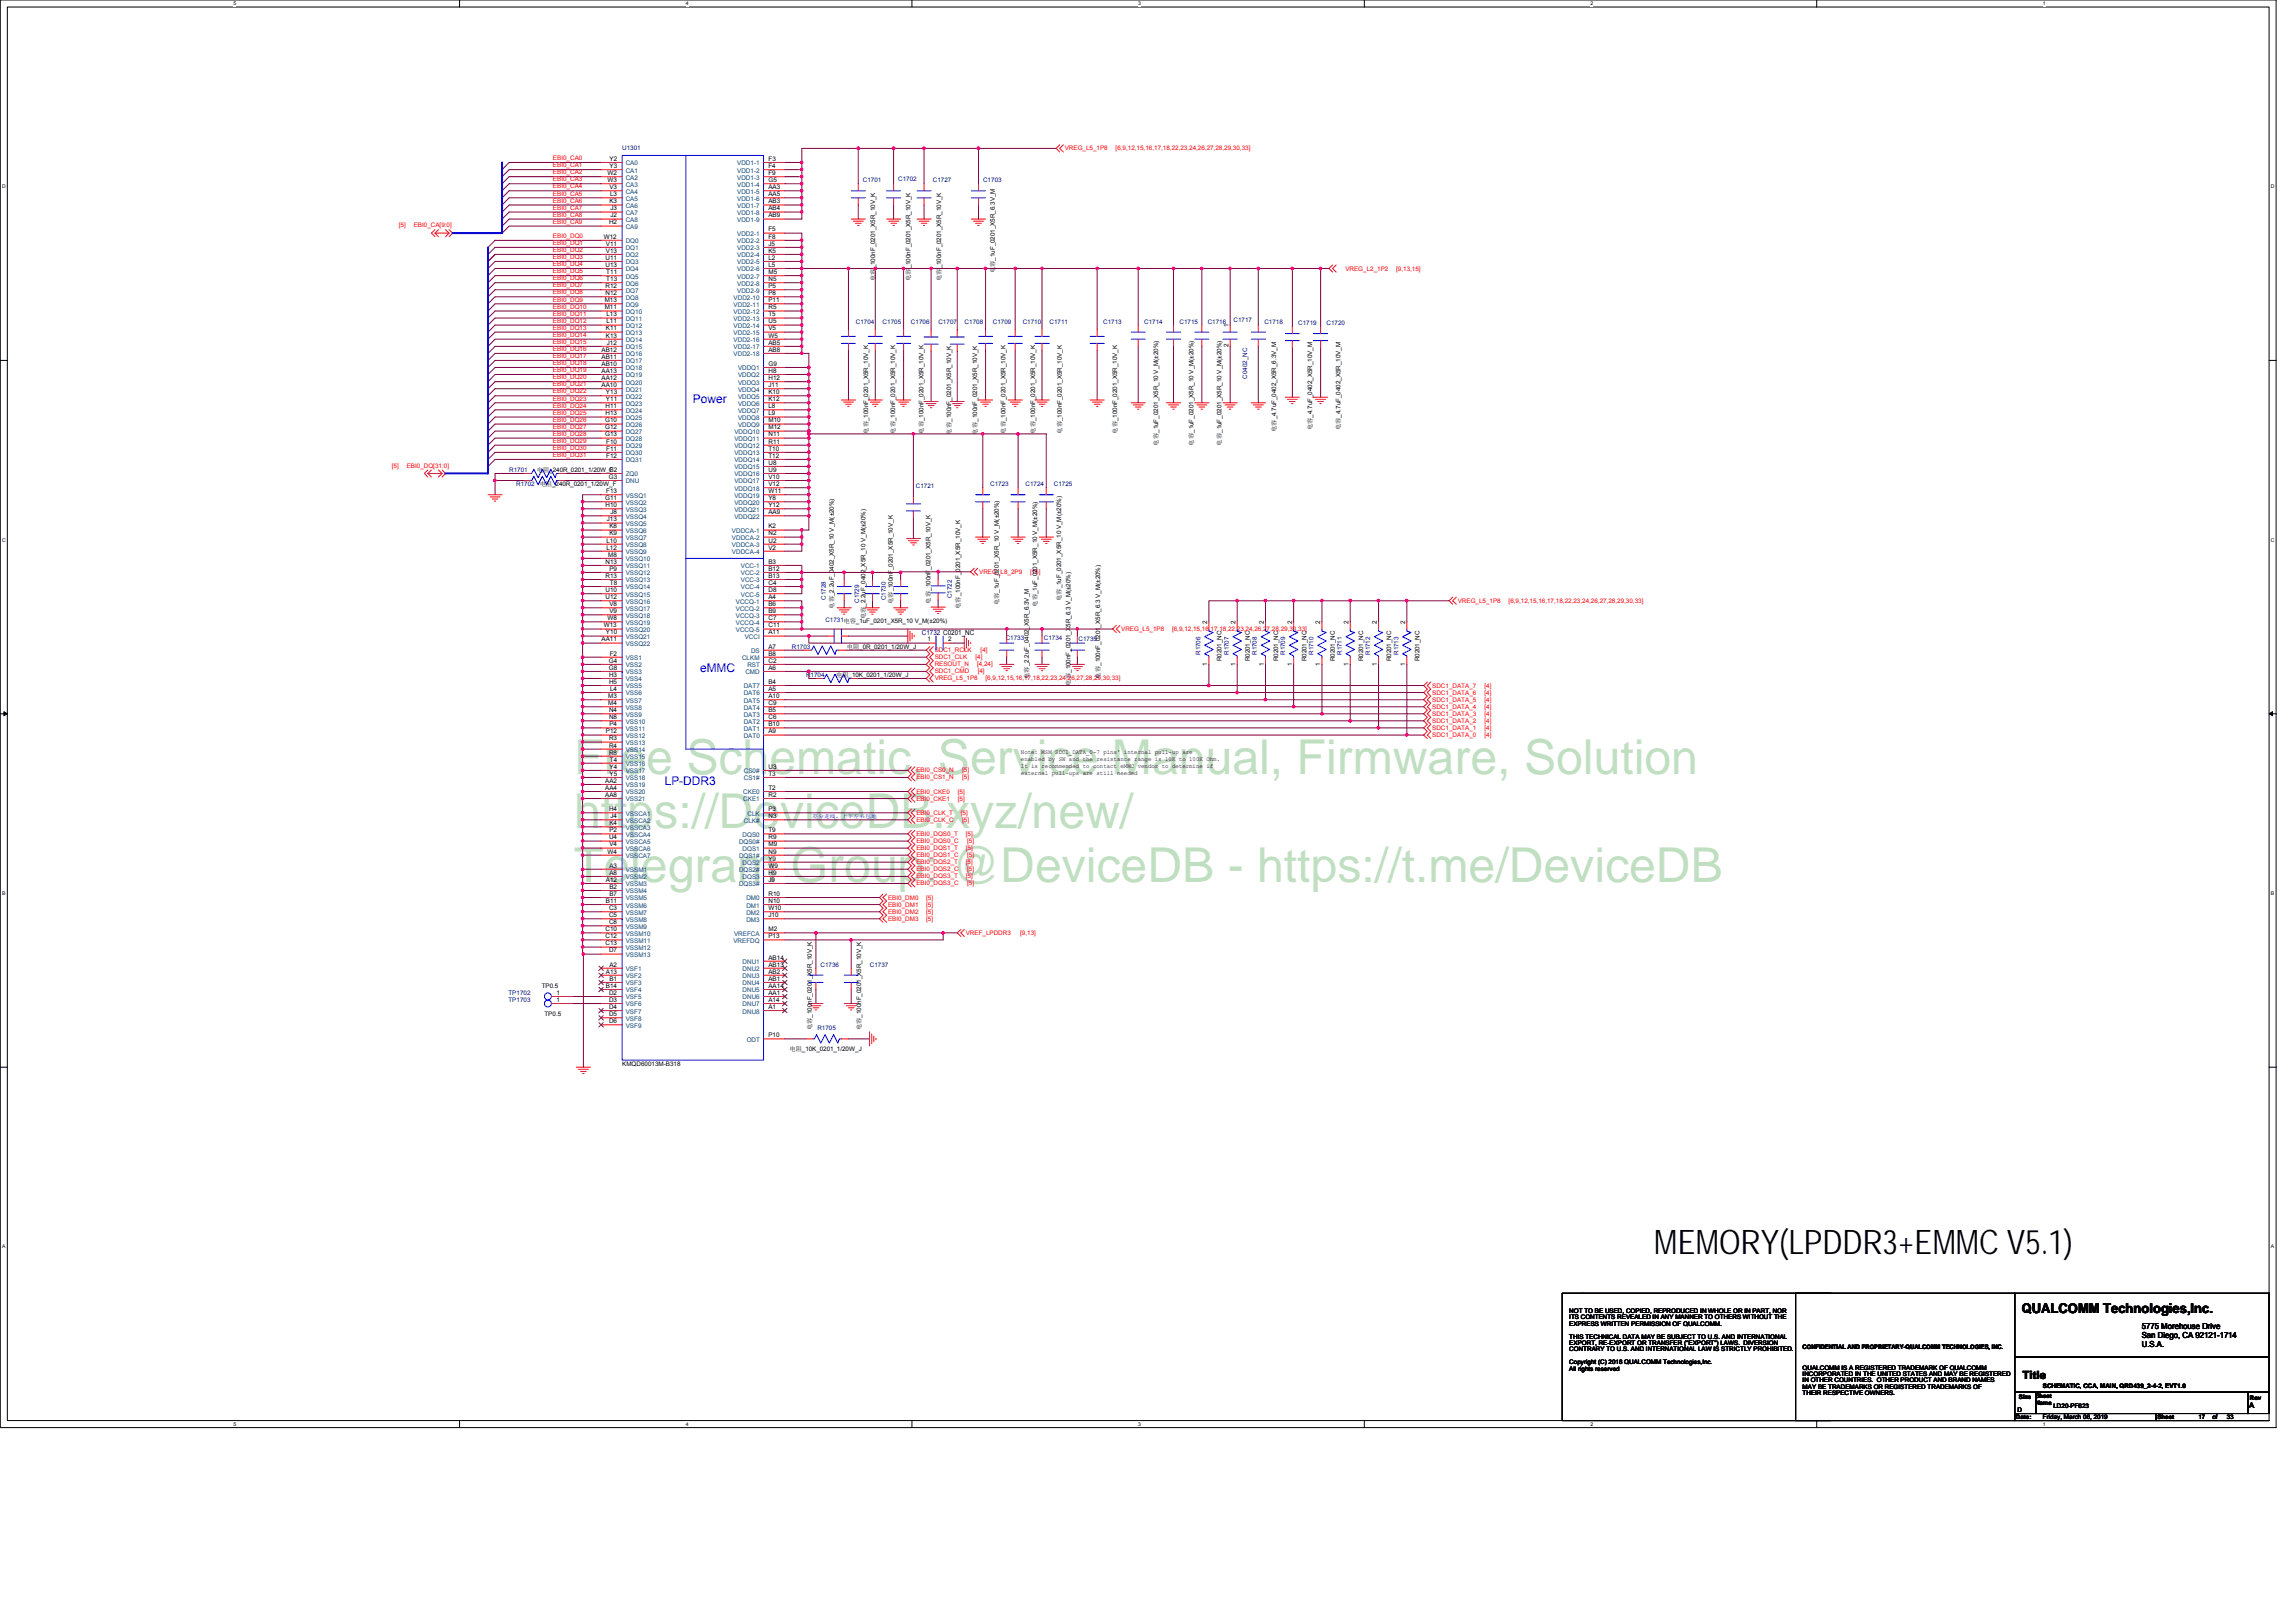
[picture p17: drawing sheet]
<svg xmlns="http://www.w3.org/2000/svg" width="297mm" height="210mm" viewBox="0 0 297 210" stroke-linecap="round" stroke-linejoin="round" font-family="sans-serif">
<defs><g id="words">
<g font-size="6.2" fill="#008000">
<text x="74.3" y="100.2">Free Schematic, Service Manual, Firmware, Solution</text>
<text x="74.3" y="107.2">https://DeviceDB.xyz/new/</text>
<text x="74.3" y="114.1">Telegram Group: @DeviceDB - https://t.me/DeviceDB</text>
</g>
<text font-size="4.4" x="214" y="162.2">MEMORY(LPDDR3+EMMC V5.1)</text>
<text font-size="1.7" x="261.6" y="169.9">QUALCOMM Technologies,Inc.</text>
<g font-size="1.5" fill="#00f">
<text x="89.6" y="52.1">Power</text>
<text x="90.6" y="86.9">eMMC</text>
<text x="86" y="101.5">LP-DDR3</text>
</g>
<text font-size="1.5" x="261.6" y="178.4">Title</text>
<g font-size="1.1">
<text x="277.1" y="172">5775 Morehouse Drive</text>
<text x="277.1" y="173.1">San Diego, CA 92121-1714</text>
<text x="277.1" y="174.2">U.S.A.</text>
</g>
<text font-size="1" x="291" y="182.2">A</text>
<text font-size=".9" fill="#000080" x="119.3" y="82.2">C1732 C0201_NC</text>
<g font-size=".8" fill="#f00">
<text x="71.5" y="20.7">EBI0_CA0</text>
<text x="71.5" y="22.6">EBI0_CA2</text>
<text x="71.5" y="21.7">EBI0_CA1</text>
<text x="71.5" y="23.5">EBI0_CA3</text>
<text x="137.7" y="19.5">VREG_L5_1P8</text>
<text x="144.3" y="19.5">[6,9,12,15,16,17,18,22,23,24,26,27,28,29,30,33]</text>
<text x="51.6" y="29.4">[5]</text>
<text x="53.5" y="29.4">EBI0_CA[9:0]</text>
<text x="71.5" y="25.3">EBI0_CA5</text>
<text x="71.5" y="24.4">EBI0_CA4</text>
<text x="71.5" y="27.1">EBI0_CA7</text>
<text x="71.5" y="26.2">EBI0_CA6</text>
<text x="71.5" y="29">EBI0_CA9</text>
<text x="71.5" y="28">EBI0_CA8</text>
<text x="71.5" y="33.5">EBI0_DQ3</text>
<text x="71.5" y="32.6">EBI0_DQ2</text>
<text x="71.5" y="35.4">EBI0_DQ5</text>
<text x="71.5" y="34.4">EBI0_DQ4</text>
<text x="71.5" y="30.8">EBI0_DQ0</text>
<text x="71.5" y="31.7">EBI0_DQ1</text>
<text x="174.1" y="35">VREG_L2_1P2</text>
<text x="180.6" y="35">[9,13,15]</text>
<text x="71.5" y="41.8">EBI0_DQ12</text>
<text x="71.5" y="37.2">EBI0_DQ7</text>
<text x="71.5" y="36.3">EBI0_DQ6</text>
<text x="71.5" y="38.1">EBI0_DQ8</text>
<text x="71.5" y="39.9">EBI0_DQ10</text>
<text x="71.5" y="39">EBI0_DQ9</text>
<text x="71.5" y="40.9">EBI0_DQ11</text>
<text x="71.5" y="42.7">EBI0_DQ13</text>
<text x="71.5" y="43.6">EBI0_DQ14</text>
<text x="71.5" y="44.5">EBI0_DQ15</text>
<text x="71.5" y="46.3">EBI0_DQ17</text>
<text x="71.5" y="47.2">EBI0_DQ18</text>
<text x="71.5" y="45.4">EBI0_DQ16</text>
<text x="71.5" y="48.2">EBI0_DQ19</text>
<text x="71.5" y="49.1">EBI0_DQ20</text>
<text x="71.5" y="50">EBI0_DQ21</text>
<text x="71.5" y="50.9">EBI0_DQ22</text>
<text x="71.5" y="51.8">EBI0_DQ23</text>
<text x="71.5" y="52.7">EBI0_DQ24</text>
<text x="71.5" y="53.7">EBI0_DQ25</text>
<text x="71.5" y="54.6">EBI0_DQ26</text>
<text x="71.5" y="55.5">EBI0_DQ27</text>
<text x="71.5" y="59.1">EBI0_DQ31</text>
<text x="71.5" y="58.2">EBI0_DQ30</text>
<text x="71.5" y="57.3">EBI0_DQ29</text>
<text x="71.5" y="56.4">EBI0_DQ28</text>
<text x="50.7" y="60.5">[5]</text>
<text x="52.6" y="60.5">EBI0_DQ[31:0]</text>
<text x="126.7" y="74.2">VREG_L8_2P9</text>
<text x="133.3" y="74.2">[15]</text>
<text x="188.6" y="78">VREG_L5_1P8</text>
<text x="195.2" y="78">[6,9,12,15,16,17,18,22,23,24,26,27,28,29,30,33]</text>
<text x="145.1" y="81.6">VREG_L5_1P8</text>
<text x="151.6" y="81.6">[6,9,12,15,16,17,18,22,23,24,26,27,28,29,30,33]</text>
<text x="120.9" y="84.4">SDC1_RCLK</text>
<text x="120.9" y="85.3">SDC1_CLK</text>
<text x="120.9" y="87.1">SDC1_CMD</text>
<text x="120.9" y="86.2">RESOUT_N</text>
<text x="120.9" y="88">VREG_L5_1P8</text>
<text x="126.2" y="85.3">[4]</text>
<text x="126.4" y="86.2">[4,24]</text>
<text x="126.5" y="87.1">[4]</text>
<text x="126.9" y="84.4">[4]</text>
<text x="127.5" y="88">[6,9,12,15,16,17,18,22,23,24,26,27,28,29,30,33]</text>
<text x="185.3" y="89">SDC1_DATA_7</text>
<text x="185.3" y="89.9">SDC1_DATA_6</text>
<text x="192.1" y="89">[4]</text>
<text x="192.1" y="89.9">[4]</text>
<text x="185.3" y="90.8">SDC1_DATA_5</text>
<text x="185.3" y="91.7">SDC1_DATA_4</text>
<text x="185.3" y="93.5">SDC1_DATA_2</text>
<text x="185.3" y="92.6">SDC1_DATA_3</text>
<text x="185.3" y="95.4">SDC1_DATA_0</text>
<text x="185.3" y="94.4">SDC1_DATA_1</text>
<text x="192.1" y="90.8">[4]</text>
<text x="192.1" y="91.7">[4]</text>
<text x="192.1" y="93.5">[4]</text>
<text x="192.1" y="92.6">[4]</text>
<text x="192.1" y="95.4">[4]</text>
<text x="192.1" y="94.4">[4]</text>
<text x="118.6" y="99.9">EBI0_CS0_N</text>
<text x="118.6" y="100.8">EBI0_CS1_N</text>
<text x="124.5" y="99.9">[5]</text>
<text x="124.5" y="100.8">[5]</text>
<text x="118.6" y="102.7">EBI0_CKE0</text>
<text x="118.6" y="103.6">EBI0_CKE1</text>
<text x="118.6" y="105.4">EBI0_CLK_T</text>
<text x="118.6" y="106.3">EBI0_CLK_C</text>
<text x="123.9" y="102.7">[5]</text>
<text x="123.9" y="103.6">[5]</text>
<text x="124.3" y="105.4">[5]</text>
<text x="124.5" y="106.3">[5]</text>
<text x="118.6" y="108.2">EBI0_DQS0_T</text>
<text x="118.6" y="109.1">EBI0_DQS0_C</text>
<text x="118.6" y="110">EBI0_DQS1_T</text>
<text x="118.6" y="110.9">EBI0_DQS1_C</text>
<text x="118.6" y="111.8">EBI0_DQS2_T</text>
<text x="118.6" y="112.7">EBI0_DQS2_C</text>
<text x="118.6" y="113.6">EBI0_DQS3_T</text>
<text x="124.9" y="108.2">[5]</text>
<text x="124.9" y="110">[5]</text>
<text x="124.9" y="111.8">[5]</text>
<text x="124.9" y="113.6">[5]</text>
<text x="125.1" y="109.1">[5]</text>
<text x="125.1" y="110.9">[5]</text>
<text x="125.1" y="112.7">[5]</text>
<text x="114.9" y="118.2">EBI0_DM2</text>
<text x="114.9" y="117.3">EBI0_DM1</text>
<text x="114.9" y="116.4">EBI0_DM0</text>
<text x="114.9" y="119.1">EBI0_DM3</text>
<text x="118.6" y="114.6">EBI0_DQS3_C</text>
<text x="119.8" y="118.2">[5]</text>
<text x="119.8" y="117.3">[5]</text>
<text x="119.8" y="116.4">[5]</text>
<text x="119.8" y="119.1">[5]</text>
<text x="125.1" y="114.6">[5]</text>
<text x="124.9" y="121">VREF_LPDDR3</text>
<text x="132" y="121">[9,13]</text>
</g>
<g font-size=".8">
<text x="78.6" y="23.6">W3</text>
<text x="78.6" y="22.6">W2</text>
<text x="78.9" y="21.7">Y3</text>
<text x="78.9" y="20.8">Y2</text>
<text x="99.4" y="22.6">F9</text>
<text x="99.4" y="23.6">G5</text>
<text x="99.4" y="21.7">F4</text>
<text x="99.4" y="20.8">F3</text>
<text x="78.8" y="29">H2</text>
<text x="78.8" y="26.3">K3</text>
<text x="78.8" y="24.5">V3</text>
<text x="78.9" y="25.4">L3</text>
<text x="79" y="28.1">J2</text>
<text x="79" y="27.2">J3</text>
<text x="99.4" y="24.5">AA3</text>
<text x="99.4" y="25.4">AA5</text>
<text x="99.4" y="26.3">AB3</text>
<text x="99.4" y="27.2">AB4</text>
<text x="99.4" y="28.1">AB9</text>
<text x="99.4" y="30">F5</text>
<text x="78.1" y="30.9">W12</text>
<text x="78.3" y="34.5">U13</text>
<text x="78.3" y="33.6">U11</text>
<text x="78.4" y="32.7">V13</text>
<text x="78.4" y="31.8">V11</text>
<text x="78.4" y="35.5">T11</text>
<text x="99.4" y="35.5">M5</text>
<text x="99.4" y="30.9">F8</text>
<text x="99.4" y="31.8">J5</text>
<text x="99.4" y="32.7">K5</text>
<text x="99.4" y="33.6">L2</text>
<text x="99.4" y="34.5">L5</text>
<text x="128.7" y="35.4" transform="rotate(-90 128.7 35.4)">电电_1uF_0201_X5R_6.3V_M</text>
<text x="78.2" y="39.1">M13</text>
<text x="78.2" y="40">M11</text>
<text x="78.3" y="38.2">N12</text>
<text x="78.3" y="37.3">R12</text>
<text x="78.4" y="36.4">T13</text>
<text x="78.5" y="40.9">L13</text>
<text x="78.5" y="41.8">L11</text>
<text x="99.4" y="39.1">P11</text>
<text x="99.4" y="36.4">N5</text>
<text x="99.4" y="40">R5</text>
<text x="99.4" y="38.2">P8</text>
<text x="99.4" y="37.3">P5</text>
<text x="99.4" y="40.9">T5</text>
<text x="99.4" y="41.8">U5</text>
<text x="113.2" y="36.4" transform="rotate(-90 113.2 36.4)">电电_100nF_0201_X5R_10V_K</text>
<text x="117.8" y="36.4" transform="rotate(-90 117.8 36.4)">电电_100nF_0201_X5R_10V_K</text>
<text x="121.7" y="36.4" transform="rotate(-90 121.7 36.4)">电电_100nF_0201_X5R_10V_K</text>
<text x="77.8" y="46.4">AB11</text>
<text x="77.8" y="45.5">AB12</text>
<text x="77.8" y="47.3">AB10</text>
<text x="78.4" y="42.8">K11</text>
<text x="78.4" y="43.7">K13</text>
<text x="78.5" y="44.6">J12</text>
<text x="99.4" y="47.3">G9</text>
<text x="99.4" y="42.8">V5</text>
<text x="99.4" y="43.7">W5</text>
<text x="99.4" y="44.6">AB5</text>
<text x="99.4" y="45.5">AB8</text>
<text x="158.9" y="45" transform="rotate(-90 158.9 45)">2</text>
<text x="158.9" y="42.3" transform="rotate(-90 158.9 42.3)">1</text>
<text x="77.8" y="48.2">AA13</text>
<text x="77.8" y="49.2">AA12</text>
<text x="77.8" y="50.1">AA10</text>
<text x="78.3" y="53.7">H13</text>
<text x="78.3" y="52.8">H11</text>
<text x="78.4" y="51.9">Y11</text>
<text x="78.4" y="51">Y13</text>
<text x="99.4" y="52.8">L8</text>
<text x="99.4" y="53.7">L9</text>
<text x="99.4" y="50.1">J11</text>
<text x="99.4" y="49.2">H12</text>
<text x="99.4" y="51">K10</text>
<text x="99.4" y="51.9">K12</text>
<text x="99.4" y="48.2">H8</text>
<text x="78.3" y="54.7">G10</text>
<text x="78.3" y="55.6">G12</text>
<text x="78.3" y="56.5">G13</text>
<text x="78.4" y="59.2">F12</text>
<text x="78.4" y="57.4">F10</text>
<text x="78.4" y="58.3">F11</text>
<text x="99.4" y="56.5">N11</text>
<text x="99.4" y="54.7">M10</text>
<text x="99.4" y="57.4">R11</text>
<text x="99.4" y="58.3">T10</text>
<text x="99.4" y="55.6">M12</text>
<text x="99.4" y="59.2">T12</text>
<text x="112.3" y="56.1" transform="rotate(-90 112.3 56.1)">电电_100nF_0201_X5R_10V_K</text>
<text x="115.8" y="56.1" transform="rotate(-90 115.8 56.1)">电电_100nF_0201_X5R_10V_K</text>
<text x="119.5" y="56.1" transform="rotate(-90 119.5 56.1)">电电_100nF_0201_X5R_10V_K</text>
<text x="123" y="56.2" transform="rotate(-90 123 56.2)">电电_100nF_0201_X5R_10V_K</text>
<text x="126.4" y="56.2" transform="rotate(-90 126.4 56.2)">电电_100nF_0201_X5R_10V_K</text>
<text x="130.1" y="56.1" transform="rotate(-90 130.1 56.1)">电电_100nF_0201_X5R_10V_K</text>
<text x="133.9" y="56.1" transform="rotate(-90 133.9 56.1)">电电_100nF_0201_X5R_10V_K</text>
<text x="137.4" y="56.1" transform="rotate(-90 137.4 56.1)">电电_100nF_0201_X5R_10V_K</text>
<text x="144.5" y="56.1" transform="rotate(-90 144.5 56.1)">电电_100nF_0201_X5R_10V_K</text>
<text x="149.8" y="57.7" transform="rotate(-90 149.8 57.7)">电电_1uF_0201_X5R_10 V_M(±20%)</text>
<text x="154.4" y="57.7" transform="rotate(-90 154.4 57.7)">电电_1uF_0201_X5R_10 V_M(±20%)</text>
<text x="158" y="57.7" transform="rotate(-90 158 57.7)">电电_1uF_0201_X5R_10 V_M(±20%)</text>
<text x="165.1" y="55.9" transform="rotate(-90 165.1 55.9)">电电_4.7uF_0402_X5R_6.3V_M</text>
<text x="169.8" y="55.7" transform="rotate(-90 169.8 55.7)">电电_4.7uF_0402_X5R_10V_M</text>
<text x="173.4" y="55.7" transform="rotate(-90 173.4 55.7)">电电_4.7uF_0402_X5R_10V_M</text>
<text x="69.5" y="61.1">电电_240R_0201_1/20W_F</text>
<text x="69.8" y="62.9">电电_240R_0201_1/20W_F</text>
<text x="78.3" y="64.7">G11</text>
<text x="78.3" y="65.6">H10</text>
<text x="78.4" y="63.8">F13</text>
<text x="78.8" y="61">G2</text>
<text x="78.8" y="62">G3</text>
<text x="99.4" y="60.1">U8</text>
<text x="99.4" y="61">U9</text>
<text x="99.4" y="62">V10</text>
<text x="99.4" y="62.9">V12</text>
<text x="99.4" y="63.8">W11</text>
<text x="99.4" y="64.7">Y8</text>
<text x="99.4" y="65.6">Y12</text>
<text x="78.5" y="70.2">L10</text>
<text x="78.5" y="71.1">L12</text>
<text x="78.5" y="67.5">J13</text>
<text x="78.8" y="68.4">K8</text>
<text x="78.8" y="69.3">K9</text>
<text x="79" y="66.5">J8</text>
<text x="99.4" y="69.3">N2</text>
<text x="99.4" y="70.2">U2</text>
<text x="99.4" y="68.4">K2</text>
<text x="99.4" y="66.5">AA9</text>
<text x="99.4" y="71.1">V2</text>
<text x="78.3" y="72.9">N13</text>
<text x="78.3" y="74.8">R13</text>
<text x="78.3" y="76.6">U10</text>
<text x="78.3" y="77.5">U12</text>
<text x="78.7" y="72">M8</text>
<text x="78.8" y="73.9">P9</text>
<text x="78.9" y="75.7">T8</text>
<text x="99.4" y="72.9">B3</text>
<text x="99.4" y="73.9">B12</text>
<text x="99.4" y="74.8">B13</text>
<text x="99.4" y="75.7">C4</text>
<text x="99.4" y="76.6">D8</text>
<text x="99.4" y="77.5">A4</text>
<text x="137.3" y="77.8" transform="rotate(-90 137.3 77.8)">电电_1uF_0201_X5R_10 V_M(±20%)</text>
<text x="77.8" y="83">AA11</text>
<text x="78.1" y="81.2">W13</text>
<text x="78.4" y="82.1">Y10</text>
<text x="78.6" y="80.2">W8</text>
<text x="78.8" y="78.4">V8</text>
<text x="78.8" y="79.3">V9</text>
<text x="99.4" y="78.4">B6</text>
<text x="99.4" y="80.2">C7</text>
<text x="99.4" y="81.2">C11</text>
<text x="99.4" y="82.1">A11</text>
<text x="99.4" y="79.3">B9</text>
<text x="99.4" y="83.9">A7</text>
<text x="107.9" y="78.8" transform="rotate(-90 107.9 78.8)">电电_2.2uF_0402_X5R_10 V_M(±20%)</text>
<text x="109.6" y="83.9">电电_0R_0201_1/20W_J</text>
<text x="112" y="80.1" transform="rotate(-90 112 80.1)">电电_2.2uF_0402_X5R_10 V_M(±20%)</text>
<text x="115.5" y="78.2" transform="rotate(-90 115.5 78.2)">电电_100nF_0201_X5R_10V_K</text>
<text x="120" y="83">1</text>
<text x="120.4" y="78.1" transform="rotate(-90 120.4 78.1)">电电_100nF_0201_X5R_10V_K</text>
<text x="122.7" y="83">2</text>
<text x="124.2" y="78.8" transform="rotate(-90 124.2 78.8)">电电_100nF_0201_X5R_10V_K</text>
<text x="129.2" y="78.3" transform="rotate(-90 129.2 78.3)">电电_1uF_0201_X5R_10 V_M(±20%)</text>
<text x="134.2" y="78.5" transform="rotate(-90 134.2 78.5)">电电_1uF_0201_X5R_10 V_M(±20%)</text>
<text x="156.2" y="80.8" transform="rotate(-90 156.2 80.8)">2</text>
<text x="159.8" y="80.8" transform="rotate(-90 159.8 80.8)">2</text>
<text x="163.5" y="80.8" transform="rotate(-90 163.5 80.8)">2</text>
<text x="167.1" y="80.8" transform="rotate(-90 167.1 80.8)">2</text>
<text x="170.8" y="80.8" transform="rotate(-90 170.8 80.8)">2</text>
<text x="174.5" y="80.8" transform="rotate(-90 174.5 80.8)">2</text>
<text x="178.1" y="80.8" transform="rotate(-90 178.1 80.8)">2</text>
<text x="181.8" y="80.8" transform="rotate(-90 181.8 80.8)">2</text>
<text x="78.8" y="85.7">G4</text>
<text x="78.8" y="86.7">G8</text>
<text x="78.8" y="87.6">H3</text>
<text x="78.8" y="88.5">H5</text>
<text x="78.9" y="84.8">F2</text>
<text x="78.9" y="89.4">L4</text>
<text x="99.4" y="84.8">B8</text>
<text x="99.4" y="85.7">C2</text>
<text x="99.4" y="86.7">A6</text>
<text x="99.4" y="88.5">B4</text>
<text x="99.4" y="89.4">A5</text>
<text x="108.2" y="87.6">电电_10K_0201_1/20W_J</text>
<text x="133.1" y="87.8" transform="rotate(-90 133.1 87.8)">电电_2.2uF_0402_X5R_6.3V_M</text>
<text x="138.5" y="88.7" transform="rotate(-90 138.5 88.7)">电电_100nF_0201_X5R_6.3 V_M(±20%)</text>
<text x="142.3" y="87.8" transform="rotate(-90 142.3 87.8)">电电_100nF_0201_X5R_6.3 V_M(±20%)</text>
<text x="156.2" y="86.1" transform="rotate(-90 156.2 86.1)">1</text>
<text x="158" y="85.6" transform="rotate(-90 158 85.6)">R0201_NC</text>
<text x="159.8" y="86.1" transform="rotate(-90 159.8 86.1)">1</text>
<text x="161.7" y="85.6" transform="rotate(-90 161.7 85.6)">R0201_NC</text>
<text x="163.5" y="86.1" transform="rotate(-90 163.5 86.1)">1</text>
<text x="165.4" y="85.6" transform="rotate(-90 165.4 85.6)">R0201_NC</text>
<text x="167.1" y="86.1" transform="rotate(-90 167.1 86.1)">1</text>
<text x="169" y="85.6" transform="rotate(-90 169 85.6)">R0201_NC</text>
<text x="170.8" y="86.1" transform="rotate(-90 170.8 86.1)">1</text>
<text x="172.7" y="85.6" transform="rotate(-90 172.7 85.6)">R0201_NC</text>
<text x="174.5" y="86.1" transform="rotate(-90 174.5 86.1)">1</text>
<text x="176.3" y="85.6" transform="rotate(-90 176.3 85.6)">R0201_NC</text>
<text x="178.1" y="86.1" transform="rotate(-90 178.1 86.1)">1</text>
<text x="180" y="85.6" transform="rotate(-90 180 85.6)">R0201_NC</text>
<text x="181.8" y="86.1" transform="rotate(-90 181.8 86.1)">1</text>
<text x="183.7" y="85.6" transform="rotate(-90 183.7 85.6)">R0201_NC</text>
<text x="78.4" y="94.9">P12</text>
<text x="78.7" y="90.3">M3</text>
<text x="78.7" y="91.2">M4</text>
<text x="78.8" y="92.1">N4</text>
<text x="78.8" y="93">N8</text>
<text x="78.8" y="95.8">R3</text>
<text x="78.8" y="94">P4</text>
<text x="99.4" y="90.3">A10</text>
<text x="99.4" y="91.2">C9</text>
<text x="99.4" y="92.1">B5</text>
<text x="99.4" y="93">C6</text>
<text x="99.4" y="94">B10</text>
<text x="99.4" y="94.9">A9</text>
<text x="78.3" y="101.3">AA2</text>
<text x="78.8" y="96.7">R4</text>
<text x="78.8" y="97.6">R8</text>
<text x="78.9" y="99.5">Y4</text>
<text x="78.9" y="100.4">Y5</text>
<text x="78.9" y="98.5">T4</text>
<text x="99.4" y="99.5">U3</text>
<text x="99.4" y="100.4">T3</text>
<text x="132.1" y="100.3">external pull-ups are still needed</text>
<text x="132.1" y="99.4">It is recommended to contact eMMC vendor to determine if</text>
<text x="132.1" y="98.5">enabled by SW and the resistance range is 10K to 100K Ohm.</text>
<text x="132.1" y="97.6">Note: MSM SDC1_DATA_0-7 pins' internal pull-up are</text>
<text x="78.3" y="102.2">AA4</text>
<text x="78.3" y="103.1">AA8</text>
<text x="78.8" y="104.9">H4</text>
<text x="78.8" y="106.8">K4</text>
<text x="78.8" y="107.7">P2</text>
<text x="79" y="105.9">J4</text>
<text x="99.4" y="102.2">T2</text>
<text x="99.4" y="103.1">R2</text>
<text x="99.4" y="104.9">P3</text>
<text x="99.4" y="105.9">N3</text>
<text x="99.4" y="107.7">T9</text>
<text x="78.6" y="110.4">W4</text>
<text x="78.8" y="108.6">U4</text>
<text x="78.8" y="112.2">A3</text>
<text x="78.8" y="113.2">A8</text>
<text x="78.8" y="109.5">V4</text>
<text x="99.4" y="108.6">R9</text>
<text x="99.4" y="109.5">M9</text>
<text x="99.4" y="110.4">N9</text>
<text x="99.4" y="111.3">Y9</text>
<text x="99.4" y="112.2">W9</text>
<text x="99.4" y="113.2">H9</text>
<text x="78.4" y="114.1">A12</text>
<text x="78.4" y="116.8">B11</text>
<text x="78.8" y="117.8">C3</text>
<text x="78.8" y="118.7">C5</text>
<text x="78.8" y="119.6">C8</text>
<text x="78.8" y="115">B2</text>
<text x="78.8" y="115.9">B7</text>
<text x="99.4" y="114.1">J9</text>
<text x="99.4" y="115.9">R10</text>
<text x="99.4" y="116.8">N10</text>
<text x="99.4" y="117.8">W10</text>
<text x="99.4" y="118.7">J10</text>
<text x="78.3" y="120.5">C10</text>
<text x="78.3" y="121.4">C12</text>
<text x="78.3" y="122.3">C13</text>
<text x="78.4" y="126">A13</text>
<text x="78.8" y="123.2">D7</text>
<text x="78.8" y="125.1">A2</text>
<text x="99.4" y="126">AB2</text>
<text x="99.4" y="125.1">AB13</text>
<text x="99.4" y="124.1">AB14</text>
<text x="99.4" y="120.5">M2</text>
<text x="99.4" y="121.4">P13</text>
<text x="70.1" y="127.8">TP0.5</text>
<text x="70.4" y="131.5">TP0.5</text>
<text x="72" y="128.7">1</text>
<text x="72" y="129.6">1</text>
<text x="78.4" y="127.8">B14</text>
<text x="78.8" y="128.7">D2</text>
<text x="78.8" y="129.6">D3</text>
<text x="78.8" y="130.5">D4</text>
<text x="78.8" y="131.5">D5</text>
<text x="78.8" y="126.9">B1</text>
<text x="99.4" y="130.5">A1</text>
<text x="99.4" y="129.6">A14</text>
<text x="99.4" y="128.7">AA1</text>
<text x="99.4" y="127.8">AA14</text>
<text x="99.4" y="126.9">AB1</text>
<text x="78.8" y="132.4">D6</text>
<text x="80.5" y="138">KMQD60013M-B318</text>
<text x="99.4" y="134.2">P10</text>
<text x="102.1" y="136">电电_10K_0201_1/20W_J</text>
<text x="105" y="133.3" transform="rotate(-90 105 133.3)">电电_100nF_0201_X5R_10V_K</text>
<text x="111.4" y="133.3" transform="rotate(-90 111.4 133.3)">电电_100nF_0201_X5R_10V_K</text>
<text x="203" y="169.9">NOT TO BE USED, COPIED, REPRODUCED IN WHOLE OR IN PART, NOR</text>
<text x="203" y="170.7">ITS CONTENTS REVEALED IN ANY MANNER TO OTHERS WITHOUT THE</text>
<text x="203" y="171.5">EXPRESS WRITTEN PERMISSION OF QUALCOMM.</text>
<text x="203" y="173.2">THIS TECHNICAL DATA MAY BE SUBJECT TO U.S. AND INTERNATIONAL</text>
<text x="203" y="174">EXPORT, RE-EXPORT OR TRANSFER (&quot;EXPORT&quot;) LAWS. DIVERSION</text>
<text x="203" y="174.8">CONTRARY TO U.S. AND INTERNATIONAL LAW IS STRICTLY PROHIBITED.</text>
<text x="203" y="176.5">Copyright (C) 2018 QUALCOMM Technologies,Inc.</text>
<text x="203" y="177.3">All rights reserved</text>
<text x="233.2" y="177.2">QUALCOMM IS A REGISTERED TRADEMARK OF QUALCOMM</text>
<text x="233.2" y="178">INCORPORATED IN THE UNITED STATES AND MAY BE REGISTERED</text>
<text x="233.2" y="178.8">IN OTHER COUNTRIES. OTHER PRODUCT AND BRAND NAMES</text>
<text x="233.2" y="179.7">MAY BE TRADEMARKS OR REGISTERED TRADEMARKS OF</text>
<text x="233.2" y="174.5">CONFIDENTIAL AND PROPRIETARY-QUALCOMM TECHNOLOGIES, INC.</text>
<text x="264.3" y="179.5">SCHEMATIC, CCA, MAIN, QRD439_2-4-2, EVT1.0</text>
<text x="233.2" y="180.5">THEIR RESPECTIVE OWNERS.</text>
<text x="260.8" y="183.6">Date:</text>
<text x="261" y="182.7">D</text>
<text x="261.2" y="181">Size</text>
<text x="263.4" y="180.9">Sheet</text>
<text x="263.4" y="181.7">Name</text>
<text x="264.3" y="183.6">Friday, March 08, 2019</text>
<text x="265.7" y="182.2">LD20-PF623</text>
<text x="279.1" y="183.6">Sheet</text>
<text x="284.4" y="183.6">17</text>
<text x="286.2" y="183.6">of</text>
<text x="288.1" y="183.6">33</text>
<text x="291.1" y="181.1">Rev</text>
</g>
<g font-size=".8" fill="#000080">
<text x="80.5" y="19.5">U1301</text>
<text x="111.6" y="23.6">C1701</text>
<text x="116.2" y="23.5">C1702</text>
<text x="120.7" y="23.6">C1727</text>
<text x="127.2" y="23.6">C1703</text>
<text x="110.7" y="41.9">C1704</text>
<text x="114.2" y="41.9">C1705</text>
<text x="117.9" y="41.9">C1706</text>
<text x="121.4" y="42">C1707</text>
<text x="124.8" y="42">C1708</text>
<text x="128.5" y="41.9">C1709</text>
<text x="132.3" y="41.9">C1710</text>
<text x="135.8" y="41.9">C1711</text>
<text x="142.7" y="41.9">C1713</text>
<text x="148" y="41.9">C1714</text>
<text x="152.6" y="41.9">C1715</text>
<text x="156.2" y="41.9">C1716</text>
<text x="159.6" y="41.7">C1717</text>
<text x="163.6" y="41.9">C1718</text>
<text x="168" y="42">C1719</text>
<text x="171.6" y="42">C1720</text>
<text x="161.4" y="49" transform="rotate(-90 161.4 49)">C0402_NC</text>
<text x="65.9" y="61.1">R1701</text>
<text x="66.8" y="62.9">R1702</text>
<text x="118.5" y="63.2">C1721</text>
<text x="128.1" y="62.9">C1723</text>
<text x="132.7" y="62.9">C1724</text>
<text x="136.3" y="62.9">C1725</text>
<text x="106.8" y="77.6" transform="rotate(-90 106.8 77.6)">C1728</text>
<text x="114.6" y="77.7" transform="rotate(-90 114.6 77.7)">C1730</text>
<text x="123.1" y="77.4" transform="rotate(-90 123.1 77.4)">C1722</text>
<text x="102.4" y="83.9">R1703</text>
<text x="106.8" y="80.5">C1731电电_1uF_0201_X5R_10 V_M(±20%)</text>
<text x="111.1" y="78" transform="rotate(-90 111.1 78)">C1729</text>
<text x="130.1" y="82.8">C1733</text>
<text x="135" y="82.8">C1734</text>
<text x="139.5" y="82.9">C1735</text>
<text x="104.3" y="87.6">R1704</text>
<text x="155.3" y="84.8" transform="rotate(-90 155.3 84.8)">R1706</text>
<text x="159" y="84.8" transform="rotate(-90 159 84.8)">R1707</text>
<text x="162.6" y="84.8" transform="rotate(-90 162.6 84.8)">R1708</text>
<text x="166.3" y="84.8" transform="rotate(-90 166.3 84.8)">R1709</text>
<text x="169.9" y="84.8" transform="rotate(-90 169.9 84.8)">R1710</text>
<text x="173.6" y="84.8" transform="rotate(-90 173.6 84.8)">R1711</text>
<text x="177.2" y="84.8" transform="rotate(-90 177.2 84.8)">R1712</text>
<text x="180.9" y="84.8" transform="rotate(-90 180.9 84.8)">R1713</text>
<text x="106.1" y="125.1">C1736</text>
<text x="112.5" y="125.1">C1737</text>
<text x="65.8" y="128.7">TP1702</text>
<text x="65.8" y="129.6">TP1703</text>
<text x="105.7" y="133.3">R1705</text>
</g>
<g font-size=".8" fill="#004080">
<text x="81" y="23.2">CA2</text>
<text x="81" y="22.3">CA1</text>
<text x="81" y="21.4">CA0</text>
<text x="95.4" y="23.2">VDD1-3</text>
<text x="95.4" y="22.3">VDD1-2</text>
<text x="95.4" y="21.4">VDD1-1</text>
<text x="81" y="29.6">CA9</text>
<text x="81" y="28.7">CA8</text>
<text x="81" y="26.9">CA6</text>
<text x="81" y="27.8">CA7</text>
<text x="81" y="26">CA5</text>
<text x="81" y="25.1">CA4</text>
<text x="81" y="24.2">CA3</text>
<text x="95.4" y="24.2">VDD1-4</text>
<text x="95.4" y="25.1">VDD1-5</text>
<text x="95.4" y="26">VDD1-6</text>
<text x="95.4" y="26.9">VDD1-7</text>
<text x="95.4" y="27.8">VDD1-8</text>
<text x="95.4" y="28.7">VDD1-9</text>
<text x="81" y="35.1">DQ4</text>
<text x="81" y="33.3">DQ2</text>
<text x="81" y="32.4">DQ1</text>
<text x="81" y="34.2">DQ3</text>
<text x="81" y="31.5">DQ0</text>
<text x="95.4" y="30.5">VDD2-1</text>
<text x="95.4" y="31.5">VDD2-2</text>
<text x="95.4" y="32.4">VDD2-3</text>
<text x="95.4" y="33.3">VDD2-4</text>
<text x="95.4" y="34.2">VDD2-5</text>
<text x="95.4" y="35.1">VDD2-6</text>
<text x="81" y="41.5">DQ11</text>
<text x="81" y="38.8">DQ8</text>
<text x="81" y="39.7">DQ9</text>
<text x="81" y="40.6">DQ10</text>
<text x="81" y="36">DQ5</text>
<text x="81" y="37">DQ6</text>
<text x="81" y="37.9">DQ7</text>
<text x="94.9" y="39.7">VDD2-11</text>
<text x="94.9" y="40.6">VDD2-12</text>
<text x="94.9" y="38.8">VDD2-10</text>
<text x="94.9" y="41.5">VDD2-13</text>
<text x="95.4" y="37">VDD2-8</text>
<text x="95.4" y="36">VDD2-7</text>
<text x="95.4" y="37.9">VDD2-9</text>
<text x="81" y="45.2">DQ15</text>
<text x="81" y="43.3">DQ13</text>
<text x="81" y="44.3">DQ14</text>
<text x="81" y="42.4">DQ12</text>
<text x="81" y="47">DQ17</text>
<text x="81" y="46.1">DQ16</text>
<text x="81" y="47.9">DQ18</text>
<text x="94.9" y="42.4">VDD2-14</text>
<text x="94.9" y="43.3">VDD2-15</text>
<text x="94.9" y="44.3">VDD2-16</text>
<text x="94.9" y="45.2">VDD2-17</text>
<text x="94.9" y="46.1">VDD2-18</text>
<text x="95.5" y="47.9">VDDQ1</text>
<text x="81" y="53.4">DQ24</text>
<text x="81" y="48.8">DQ19</text>
<text x="81" y="52.5">DQ23</text>
<text x="81" y="49.8">DQ20</text>
<text x="81" y="51.6">DQ22</text>
<text x="81" y="50.7">DQ21</text>
<text x="95.5" y="53.4">VDDQ7</text>
<text x="95.5" y="50.7">VDDQ4</text>
<text x="95.5" y="49.8">VDDQ3</text>
<text x="95.5" y="51.6">VDDQ5</text>
<text x="95.5" y="52.5">VDDQ6</text>
<text x="95.5" y="48.8">VDDQ2</text>
<text x="81" y="59.8">DQ31</text>
<text x="81" y="58">DQ29</text>
<text x="81" y="55.2">DQ26</text>
<text x="81" y="54.3">DQ25</text>
<text x="81" y="58.9">DQ30</text>
<text x="81" y="56.2">DQ27</text>
<text x="81" y="57.1">DQ28</text>
<text x="95" y="57.1">VDDQ11</text>
<text x="95" y="58">VDDQ12</text>
<text x="95" y="58.9">VDDQ13</text>
<text x="95" y="56.2">VDDQ10</text>
<text x="95" y="59.8">VDDQ14</text>
<text x="95.5" y="54.3">VDDQ8</text>
<text x="95.5" y="55.2">VDDQ9</text>
<text x="81" y="64.4">VSSQ1</text>
<text x="81" y="65.3">VSSQ2</text>
<text x="81" y="61.6">ZQ0</text>
<text x="81" y="62.5">DNU</text>
<text x="95" y="60.7">VDDQ15</text>
<text x="95" y="61.6">VDDQ16</text>
<text x="95" y="62.5">VDDQ17</text>
<text x="95" y="63.5">VDDQ18</text>
<text x="95" y="64.4">VDDQ19</text>
<text x="95" y="65.3">VDDQ20</text>
<text x="81" y="66.2">VSSQ3</text>
<text x="81" y="67.1">VSSQ4</text>
<text x="81" y="68.1">VSSQ5</text>
<text x="81" y="69">VSSQ6</text>
<text x="81" y="69.9">VSSQ7</text>
<text x="81" y="70.8">VSSQ8</text>
<text x="81" y="71.7">VSSQ9</text>
<text x="94.7" y="69.9">VDDCA-2</text>
<text x="94.7" y="70.8">VDDCA-3</text>
<text x="94.7" y="69">VDDCA-1</text>
<text x="94.7" y="71.7">VDDCA-4</text>
<text x="95" y="66.2">VDDQ21</text>
<text x="95" y="67.1">VDDQ22</text>
<text x="81" y="72.6">VSSQ10</text>
<text x="81" y="73.5">VSSQ11</text>
<text x="81" y="74.4">VSSQ12</text>
<text x="81" y="75.4">VSSQ13</text>
<text x="81" y="76.3">VSSQ14</text>
<text x="81" y="77.2">VSSQ15</text>
<text x="95.8" y="73.5">VCC-1</text>
<text x="95.8" y="74.4">VCC-2</text>
<text x="95.8" y="75.4">VCC-3</text>
<text x="95.8" y="76.3">VCC-4</text>
<text x="95.8" y="77.2">VCC-5</text>
<text x="81" y="78.1">VSSQ16</text>
<text x="81" y="79">VSSQ17</text>
<text x="81" y="79.9">VSSQ18</text>
<text x="81" y="80.8">VSSQ19</text>
<text x="81" y="81.8">VSSQ20</text>
<text x="81" y="82.7">VSSQ21</text>
<text x="81" y="83.6">VSSQ22</text>
<text x="95.2" y="78.1">VCCQ-1</text>
<text x="95.2" y="79">VCCQ-2</text>
<text x="95.2" y="80.8">VCCQ-4</text>
<text x="95.2" y="81.8">VCCQ-5</text>
<text x="95.2" y="79.9">VCCQ-3</text>
<text x="96.3" y="82.7">VCCI</text>
<text x="81" y="85.4">VSS1</text>
<text x="81" y="86.3">VSS2</text>
<text x="81" y="87.2">VSS3</text>
<text x="81" y="88.2">VSS4</text>
<text x="81" y="89.1">VSS5</text>
<text x="81" y="90">VSS6</text>
<text x="96" y="85.4">CLKM</text>
<text x="96.2" y="89.1">DAT7</text>
<text x="96.2" y="90">DAT6</text>
<text x="96.4" y="87.2">CMD</text>
<text x="96.7" y="86.3">RST</text>
<text x="97.2" y="84.5">DS</text>
<text x="81" y="90.9">VSS7</text>
<text x="81" y="91.8">VSS8</text>
<text x="81" y="92.7">VSS9</text>
<text x="81" y="93.6">VSS10</text>
<text x="81" y="94.6">VSS11</text>
<text x="81" y="95.5">VSS12</text>
<text x="96.2" y="90.9">DAT5</text>
<text x="96.2" y="91.8">DAT4</text>
<text x="96.2" y="92.7">DAT3</text>
<text x="96.2" y="93.6">DAT2</text>
<text x="96.2" y="94.6">DAT1</text>
<text x="96.2" y="95.5">DAT0</text>
<text x="81" y="96.4">VSS13</text>
<text x="81" y="97.3">VSS14</text>
<text x="81" y="98.2">VSS15</text>
<text x="81" y="99.1">VSS16</text>
<text x="81" y="100.1">VSS17</text>
<text x="81" y="101">VSS18</text>
<text x="81" y="101.9">VSS19</text>
<text x="96.2" y="100.1">CS0#</text>
<text x="96.2" y="101">CS1#</text>
<text x="81" y="105.5">VSSCA1</text>
<text x="81" y="106.4">VSSCA2</text>
<text x="81" y="107.4">VSSCA3</text>
<text x="81" y="102.8">VSS20</text>
<text x="81" y="103.7">VSS21</text>
<text x="96.2" y="102.8">CKE0</text>
<text x="96.2" y="103.7">CKE1</text>
<text x="96.2" y="106.4">CLK#</text>
<text x="96.7" y="105.5">CLK</text>
<text x="81" y="112.8">VSSM1</text>
<text x="81" y="113.8">VSSM2</text>
<text x="81" y="108.3">VSSCA4</text>
<text x="81" y="109.2">VSSCA5</text>
<text x="81" y="110.1">VSSCA6</text>
<text x="81" y="111">VSSCA7</text>
<text x="95.6" y="109.2">DQS0#</text>
<text x="95.6" y="111">DQS1#</text>
<text x="95.6" y="112.8">DQS2#</text>
<text x="96.1" y="108.3">DQS0</text>
<text x="96.1" y="110.1">DQS1</text>
<text x="96.1" y="111.9">DQS2</text>
<text x="96.1" y="113.8">DQS3</text>
<text x="81" y="114.7">VSSM3</text>
<text x="81" y="115.6">VSSM4</text>
<text x="81" y="116.5">VSSM5</text>
<text x="81" y="117.4">VSSM6</text>
<text x="81" y="118.3">VSSM7</text>
<text x="81" y="119.3">VSSM8</text>
<text x="95.6" y="114.7">DQS3#</text>
<text x="96.6" y="116.5">DM0</text>
<text x="96.6" y="117.4">DM1</text>
<text x="96.6" y="118.3">DM2</text>
<text x="96.6" y="119.3">DM3</text>
<text x="81" y="120.2">VSSM9</text>
<text x="81" y="121.1">VSSM10</text>
<text x="81" y="122">VSSM11</text>
<text x="81" y="122.9">VSSM12</text>
<text x="81" y="123.8">VSSM13</text>
<text x="81" y="125.6">VSF1</text>
<text x="94.9" y="122">VREFDQ</text>
<text x="95" y="121.1">VREFCA</text>
<text x="96.1" y="125.6">DNU2</text>
<text x="96.1" y="124.7">DNU1</text>
<text x="81" y="126.6">VSF2</text>
<text x="81" y="127.5">VSF3</text>
<text x="81" y="128.4">VSF4</text>
<text x="81" y="129.3">VSF5</text>
<text x="81" y="130.2">VSF6</text>
<text x="81" y="131.1">VSF7</text>
<text x="96.1" y="131.1">DNU8</text>
<text x="96.1" y="130.2">DNU7</text>
<text x="96.1" y="129.3">DNU6</text>
<text x="96.1" y="128.4">DNU5</text>
<text x="96.1" y="127.5">DNU4</text>
<text x="96.1" y="126.6">DNU3</text>
<text x="81" y="132.1">VSF8</text>
<text x="81" y="133">VSF9</text>
<text x="96.6" y="134.8">ODT</text>
</g>
<g font-size=".7">
<text x="30.2" y=".7">5</text>
<text x="88.7" y=".7">4</text>
<text x="147.2" y=".7">3</text>
<text x="205.8" y=".7">2</text>
<text x="264.3" y=".7">1</text>
<text x=".3" y="24.4">D</text>
<text x="293.8" y="24.4">D</text>
<text x=".3" y="70.1">C</text>
<text x="293.8" y="70.1">C</text>
<text x=".3" y="115.8">B</text>
<text x="293.8" y="115.8">B</text>
<text x=".3" y="161.5">A</text>
<text x="293.8" y="161.5">A</text>
<text x="30.2" y="184.5">5</text>
<text x="88.7" y="184.5">4</text>
<text x="147.2" y="184.5">3</text>
<text x="205.8" y="184.5">2</text>
<text x="264.3" y="184.5">1</text>
</g>
<text font-size=".6" fill="#00f" x="105.1" y="105.9">差差差差，上上上上上需</text>
</g></defs>
<path d="M0 0h294.5v184.7h-294.5zM.9 .9h292.7v182.9h-292.7z" fill="none" stroke="#000" stroke-width=".13"/>
<g fill="#fff">
<path d="M30.2 .1h.4v.7h-.4z"/>
<path d="M30.2 183.9h.4v.7h-.4z"/>
</g>
<path d="M59.5 0v.9M59.5 183.8v.9" fill="none" stroke="#000" stroke-width=".13"/>
<g fill="#fff">
<path d="M88.7 .1h.4v.7h-.4z"/>
<path d="M88.7 183.9h.4v.7h-.4z"/>
</g>
<path d="M118 0v.9M118 183.8v.9" fill="none" stroke="#000" stroke-width=".13"/>
<g fill="#fff">
<path d="M147.2 .1h.4v.7h-.4z"/>
<path d="M147.2 183.9h.4v.7h-.4z"/>
</g>
<path d="M176.5 0v.9M176.5 183.8v.9" fill="none" stroke="#000" stroke-width=".13"/>
<g fill="#fff">
<path d="M205.8 .1h.3v.7h-.3z"/>
<path d="M205.8 183.9h.3v.7h-.3z"/>
</g>
<path d="M235 0v.9M235 183.8v.9" fill="none" stroke="#000" stroke-width=".13"/>
<g fill="#fff">
<path d="M264.3 .1h.3v.7h-.3z"/>
<path d="M264.3 183.9h.3v.7h-.3z"/>
<path d="M.3 23.8h.4v.7h-.4z"/>
<path d="M293.8 23.8h.5v.7h-.5z"/>
<path d="M.3 69.5h.4v.7h-.4z"/>
<path d="M293.8 69.5h.5v.7h-.5z"/>
</g>
<path d="M0 46.6h.9M293.6 46.6h.9" fill="none" stroke="#000" stroke-width=".13"/>
<g fill="#fff">
<path d="M.3 115.2h.4v.8h-.4z"/>
<path d="M293.8 115.2h.4v.8h-.4z"/>
</g>
<path d="M0 92.4h.9M293.6 92.4h.9" fill="none" stroke="#000" stroke-width=".13"/>
<path d="M.5 92.1l.4 .3-.4 .2zM293.6 92.4l.4-.3v.5z" fill="#000" stroke="#000" stroke-width=".13"/>
<g fill="#fff">
<path d="M.3 160.9h.4v.8h-.4z"/>
<path d="M293.8 160.9h.4v.8h-.4z"/>
</g>
<g fill="none" stroke="#000" stroke-width=".13">
<path d="M0 138.1h.9M293.6 138.1h.9M232.3 167.3h28.3v16.5h-28.3zM236.9 167.3h-34.8v16.5h34.8M260.6 167.3h33v8.3h-33zM260.6 175.6h33v4.5h-33zM260.6 167.3h.1M293.6 167.3h.1M293.6 175.6h.1M260.6 180.1h2.8v2.8h-2.8zM260.6 182.9h18.3v.9h-18.3zM263.4 180.1h.1"/>
<path d="M263.4 180.1h27.4v2.8h-27.4zM278.9 182.9h.1M278.9 183.8h14.7M290.8 180.1h2.8v2.8h-2.8zM290.8 180.1h.1M293.6 180.1h.1"/>
</g>
<g fill="none" stroke="#f00" stroke-width=".13">
<path d="M137.1 18.7l-.5 .5 .5 .5M137.6 18.7l-.5 .5 .5 .5M56.3 29.7l-.5 .5 .5 .4M56.3 30.2l.4 .4M56.3 30.2h1.8M56.7 29.7l-.4 .5M57.6 29.7l.5 .5M58.1 30.2l-.5 .4M58.1 29.7l.5 .5-.5 .4M77.8 29.3h2.7M77.8 28.3h2.7M77.8 26.5h2.7"/>
<path d="M77.8 27.4h2.7M77.8 25.6h2.7M77.8 38.4h2.7M77.8 39.3h2.7M77.8 35.7h2.7M77.8 36.6h2.7M77.8 37.5h2.7M77.8 24.7h2.7M77.8 23.8h2.7M77.8 22.9h2.7M77.8 34.7h2.7M77.8 32.9h2.7"/>
<path d="M77.8 32h2.7M77.8 33.8h2.7M77.8 21.9h2.7M77.8 31.1h2.7M77.8 21h2.7M98.8 22.9h2.7M98.8 39.3h2.7M98.8 36.6h2.7M98.8 23.8h2.7M98.8 21.9h2.7M98.8 38.4h2.7M98.8 35.7h2.7"/>
<path d="M98.8 37.5h2.7M98.8 21h2.7M98.8 24.7h2.7M98.8 25.6h2.7M98.8 26.5h2.7M98.8 27.4h2.7M98.8 28.3h2.7M98.8 30.2h2.7M98.8 31.1h2.7M98.8 32h2.7M98.8 32.9h2.7M98.8 33.8h2.7"/>
<path d="M98.8 34.7h2.7M110.1 28.3h1.8M110.4 28.6h1.3M110.7 28.9h.7M111 29.2h.1M111 23.8v.9M111 25.6v.9M114.7 28.3h1.8M115 28.6h1.3M115.2 28.9h.8M115.5 29.2h.2M115.6 23.8v.9"/>
<path d="M115.6 25.6v.9M118.6 28.3h1.9M118.9 28.6h1.3M119.2 28.9h.7M119.5 29.2h.1M119.5 23.8v.9M119.5 25.6v.9M125.7 28.3h1.8M125.9 28.6h1.3M126.2 28.9h.8M126.5 29.2h.2M126.6 23.8v.9"/>
<path d="M126.6 25.6v.9M172.4 34.3l-.5 .4 .5 .5M172.9 34.3l-.5 .4 .5 .5M77.8 59.4h2.7M77.8 57.6h2.7M77.8 54.9h2.7M77.8 54h2.7M77.8 58.5h2.7M77.8 55.8h2.7M77.8 56.7h2.7M77.8 53h2.7M77.8 44.8h2.7"/>
<path d="M77.8 41.1h2.7M77.8 43h2.7M77.8 43.9h2.7M77.8 42.1h2.7M77.8 40.2h2.7M77.8 48.5h2.7M77.8 52.1h2.7M77.8 46.6h2.7M77.8 49.4h2.7M77.8 51.2h2.7M77.8 45.7h2.7M77.8 47.5h2.7"/>
<path d="M77.8 50.3h2.7M98.8 53h2.7M98.8 54h2.7M98.8 56.7h2.7M98.8 50.3h2.7M98.8 54.9h2.7M98.8 47.5h2.7M98.8 40.2h2.7M98.8 57.6h2.7M98.8 49.4h2.7M98.8 51.2h2.7M98.8 52.1h2.7"/>
<path d="M98.8 58.5h2.7M98.8 55.8h2.7M98.8 48.5h2.7M98.8 41.1h2.7M98.8 42.1h2.7M98.8 43h2.7M98.8 43.9h2.7M98.8 44.8h2.7M98.8 45.7h2.7M98.8 59.4h2.7M108.9 51.8h1.8M109.1 52h1.3"/>
<path d="M109.4 52.3h.7M109.7 52.6h.2M109.8 42.6v.9M109.8 44.4v1M112.3 51.8h1.8M112.6 52h1.3M112.9 52.3h.7M113.2 52.6h.1M113.2 42.6v.9M113.2 44.4v1M116 51.8h1.8M116.3 52h1.2"/>
<path d="M116.5 52.3h.8M116.8 52.6h.2M116.9 42.6v.9M116.9 44.4v1M119.5 51.9h1.9M119.8 52.2h1.3M120.1 52.5h.7M120.4 52.7h.2M120.5 42.7v.9M120.5 44.5v.9M122.9 51.9h1.9M123.2 52.2h1.3"/>
<path d="M123.5 52.5h.7M123.8 52.7h.1M123.8 42.7v.9M123.8 44.5v.9M126.6 51.8h1.8M126.9 52h1.2M127.1 52.3h.8M127.4 52.6h.2M127.5 42.6v.9M127.5 44.4v1M130.4 51.8h1.9M130.7 52h1.3"/>
<path d="M131 52.3h.7M131.3 52.6h.1M131.3 42.6v.9M131.3 44.4v1M133.9 51.8h1.8M134.2 52h1.3M134.4 52.3h.8M134.7 52.6h.2M134.8 42.6v.9M134.8 44.4v1M141 51.8h1.9M141.3 52h1.3"/>
<path d="M141.6 52.3h.7M141.9 52.6h.1M141.9 42.6v.9M141.9 44.4v1M146.3 52.1h1.9M146.6 52.4h1.3M146.9 52.7h.7M147.2 52.9h.1M147.3 43.9v.9M147.3 42.1v.9M150.9 52.1h1.8M151.2 52.4h1.3"/>
<path d="M151.5 52.7h.7M151.7 52.9h.2M151.8 43.9v.9M151.8 42.1v.9M154.6 52.1h1.8M154.9 52.4h1.2M155.1 52.7h.7M155.4 52.9h.2M155.5 43.9v.9M155.5 42.1v.9M158.2 52.1h1.9M158.5 52.4h1.3"/>
<path d="M158.8 52.7h.7M159 52.9h.2M159.1 42.1v.9M159.1 43.9v.9M161.9 52.1h1.8M162.2 52.4h1.2M162.4 52.7h.8M162.7 52.9h.2M162.8 43.9v.9M162.8 42.1v.9M166.3 51.4h1.8M166.6 51.7h1.2"/>
<path d="M166.8 51.9h.8M167.1 52.2h.2M167.2 42.2v1M167.2 44.1v.9M169.9 51.4h1.9M170.2 51.7h1.3M170.5 51.9h.7M170.7 52.2h.2M170.9 42.2v1M170.9 44.1v.9M55.3 60.8l-.4 .5 .4 .4M55.3 61.3l.5 .4"/>
<path d="M55.3 61.3h1.9M55.8 60.8l-.5 .5M56.7 60.8l.5 .5M57.2 61.3l-.5 .4M57.2 60.8l.4 .5-.4 .4M63.1 64h1.9M63.4 64.3h1.3M63.7 64.6h.7M63.9 64.8h.2M67.7 61.3h.9M67.7 62.2h.9M72.3 61.3h.9"/>
<path d="M72.3 62.2h.9M77.8 64h2.7M77.8 64.9h2.7M77.8 61.3h2.7M77.8 65.8h2.7M77.8 66.7h2.7M77.8 67.7h2.7M77.8 68.6h2.7M77.8 69.5h2.7M77.8 70.4h2.7M77.8 71.3h2.7M77.8 72.2h2.7"/>
<path d="M77.8 73.2h2.7M77.8 74.1h2.7M77.8 75h2.7M77.8 75.9h2.7M77.8 76.8h2.7M77.8 77.7h2.7M77.8 78.6h2.7M77.8 79.5h2.7M77.8 62.2h2.7M98.8 69.5h2.7M98.8 70.4h2.7M98.8 68.6h2.7"/>
<path d="M98.8 73.2h2.7M98.8 74.1h2.7M98.8 75h2.7M98.8 75.9h2.7M98.8 76.8h2.7M98.8 77.7h2.7M98.8 78.6h2.7M98.8 79.5h2.7M98.8 60.3h2.7M98.8 61.3h2.7M98.8 62.2h2.7M98.8 63.1h2.7"/>
<path d="M98.8 64h2.7M98.8 64.9h2.7M98.8 65.8h2.7M98.8 66.7h2.7M98.8 71.3h2.7M108.3 78.6h1.8M108.6 78.9h1.3M108.9 79.2h.7M109.1 79.5h.2M109.2 75v.9M109.2 76.8v.9M111.9 78.6h1.9"/>
<path d="M112.2 78.9h1.3M112.5 79.2h.7M112.8 79.5h.2M112.9 75v.9M112.9 76.8v.9M115.6 78.6h1.9M115.9 78.9h1.3M116.2 79.2h.7M116.4 79.5h.2M116.5 75v.9M116.5 76.8v.9M117.3 69.7h1.8"/>
<path d="M117.5 70h1.3M117.8 70.2h.8M118.1 70.5h.2M118.2 64.3v.9M118.2 66.1v.9M120.5 78.5h1.8M120.7 78.8h1.3M121 79.1h.7M121.3 79.4h.2M121.4 74.9v.9M121.4 76.7v.9M126 73.5l-.4 .5 .4 .4"/>
<path d="M126.2 69.5h1.9M126.5 73.5l-.5 .5 .5 .4M126.5 69.8h1.3M126.8 70h.7M127 70.3h.2M127.1 64.9v.9M127.1 63.1v.9M130.8 69.5h1.8M131.1 69.8h1.3M131.3 70h.8M131.6 70.3h.2M131.7 64.9v.9"/>
<path d="M131.7 63.1v.9M134.4 69.5h1.9M134.7 69.8h1.3M135 70h.7M135.3 70.3h.2M135.4 64.9v.9M135.4 63.1v.9M187.9 77.3l-.4 .4 .4 .5M188.4 77.3l-.5 .4 .5 .5M77.8 80.5h2.7M77.8 81.4h2.7M77.8 82.3h2.7"/>
<path d="M77.8 83.2h2.7M77.8 85h2.7M77.8 86h2.7M77.8 86.9h2.7M77.8 87.8h2.7M77.8 88.7h2.7M77.8 89.6h2.7M77.8 90.5h2.7M77.8 91.4h2.7M77.8 92.4h2.7M77.8 93.3h2.7M77.8 94.2h2.7"/>
<path d="M77.8 95.1h2.7M77.8 96h2.7M77.8 96.9h2.7M77.8 97.8h2.7M77.8 98.7h2.7M77.8 99.7h2.7M98.8 85h2.7M98.8 86h2.7M98.8 86.9h2.7M98.8 88.7h2.7M98.8 89.6h2.7M98.8 90.5h2.7"/>
<path d="M98.8 91.4h2.7M98.8 92.4h2.7M98.8 93.3h2.7M98.8 94.2h2.7M98.8 95.1h2.7M98.8 99.7h2.7M98.8 80.5h2.7M98.8 81.4h2.7M98.8 82.3h2.7M98.8 84.1h2.7M103.9 84.1h.9M105.6 87.8h.9"/>
<path d="M107 82.3h.9M108.5 84.1h.9M108.9 82.3h.9M110.1 87.8h.9M117.5 81.4v1.8M117.7 81.7v1.2M117.9 99.2l-.4 .5 .4 .4-.4 .5 .4 .4M118 81.9v.8M118.3 82.2v.2M118.4 99.2l-.5 .5 .5 .4-.5 .5 .5 .4M120.2 83.2h.9M120.3 83.7l-.5 .4 .5 .5-.5 .4 .5 .5-.5 .5 .5 .4-.5 .5 .5 .4-.5 .5 .5 .4"/>
<path d="M120.7 83.7l-.4 .4 .4 .5-.4 .4 .4 .5-.4 .5 .4 .4-.4 .5 .4 .4-.4 .5 .4 .4M122 83.2h.9M124.8 82.3v1.8M125 82.6v1.2M125.3 82.8v.8M125.6 83.1v.2M129.3 86h1.9M129.6 86.2h1.3M129.9 86.5h.7M130.2 86.8h.1M130.2 82.3v.9M130.2 84.1v.9"/>
<path d="M133.9 86h1.8M134.2 86.2h1.3M134.4 86.5h.8M134.7 86.8h.2M134.8 82.3v.9M134.8 84.1v.9M138.5 86h1.8M138.7 86.2h1.3M139 86.5h.8M139.3 86.8h.2M139.4 82.3v.9M139.4 84.1v.9"/>
<path d="M144.4 80.9l-.4 .5 .4 .4M144.9 80.9l-.5 .5 .5 .4M156.4 85v1M156.4 80.5v.9M160.1 85v1M160.1 80.5v.9M163.7 85v1M163.7 80.5v.9M167.4 85v1M167.4 80.5v.9M171 85v1M171 80.5v.9"/>
<path d="M174.7 85v1M174.7 80.5v.9M178.3 85v1M178.3 80.5v.9M182 85v1M182 80.5v.9M184.7 88.2l-.5 .5 .5 .5-.5 .4 .5 .5-.5 .4 .5 .5-.5 .4 .5 .5-.5 .5 .5 .4-.5 .5 .5 .4-.5 .5 .5 .4-.5 .5 .5 .4M185.1 88.2l-.4 .5 .4 .5-.4 .4 .4 .5-.4 .4 .4 .5-.4 .4 .4 .5-.4 .5 .4 .4-.4 .5 .4 .4-.4 .5 .4 .4-.4 .5 .4 .4M77.8 105.2h2.7M77.8 106.1h2.7M77.8 107h2.7M77.8 112.5h2.7"/>
<path d="M77.8 113.4h2.7M77.8 114.3h2.7M77.8 115.2h2.7M77.8 116.1h2.7M77.8 117h2.7M77.8 118h2.7M77.8 118.9h2.7M77.8 119.8h2.7M77.8 100.6h2.7M77.8 101.5h2.7M77.8 102.4h2.7M77.8 103.3h2.7"/>
<path d="M77.8 107.9h2.7M77.8 108.8h2.7M77.8 109.7h2.7M77.8 110.6h2.7M98.8 100.6h2.7M98.8 102.4h2.7M98.8 103.3h2.7M98.8 105.2h2.7M98.8 106.1h2.7M98.8 107.9h2.7M98.8 108.8h2.7M98.8 109.7h2.7"/>
<path d="M98.8 110.6h2.7M98.8 111.5h2.7M98.8 112.5h2.7M98.8 113.4h2.7M98.8 114.3h2.7M98.8 116.1h2.7M98.8 117h2.7M98.8 118h2.7M98.8 118.9h2.7M114.2 115.7l-.4 .4 .4 .5-.4 .4 .4 .5-.4 .5 .4 .4-.4 .5 .4 .4M114.7 115.7l-.5 .4 .5 .5-.5 .4 .5 .5-.5 .5 .5 .4-.5 .5 .5 .4M117.9 102l-.4 .4 .4 .5-.4 .4 .4 .5"/>
<path d="M117.9 104.7l-.4 .5 .4 .4-.4 .5 .4 .4M117.9 107.4l-.4 .5 .4 .5-.4 .4 .4 .5-.4 .4 .4 .5-.4 .4 .4 .5-.4 .4 .4 .5-.4 .5 .4 .4-.4 .5 .4 .4-.4 .5 .4 .4M118.4 102l-.5 .4 .5 .5-.5 .4 .5 .5M118.4 104.7l-.5 .5 .5 .4-.5 .5 .5 .4M118.4 107.4l-.5 .5 .5 .5-.5 .4 .5 .5-.5 .4 .5 .5-.5 .4 .5 .5-.5 .4 .5 .5-.5 .5 .5 .4-.5 .5 .5 .4-.5 .5 .5 .4M71.3 128.9h2.8M71.3 129.8h2.8M74.6 138.1h1.8M74.8 138.3h1.3M75.1 138.6h.7M75.4 138.9h.2M77.8 120.7h2.7"/>
<path d="M77.8 121.6h2.7M77.8 122.5h2.7M77.8 123.4h2.7M77.8 125.3h2.7M77.8 126.2h2.7M77.8 127.1h2.7M77.8 128h2.7M77.8 128.9h2.7M77.8 129.8h2.7M77.8 130.7h2.7M77.8 131.7h2.7M77.8 132.6h2.7"/>
<path d="M98.8 130.7h2.7M98.8 129.8h2.7M98.8 134.4h2.7M98.8 128.9h2.7M98.8 128h2.7M98.8 127.1h2.7M98.8 126.2h2.7M98.8 125.3h2.7M98.8 124.4h2.7M98.8 120.7h2.7M98.8 121.6h2.7M104.3 134.4h.9"/>
<path d="M104.6 129.8h1.9M104.9 130.1h1.3M105.2 130.4h.7M105.5 130.7h.1M105.6 125.3v.9M105.6 127.1v.9M108.9 134.4h.9M109.2 129.8h1.8M109.5 130.1h1.3M109.8 130.4h.7M110 130.7h.2M110.1 125.3v.9"/>
<path d="M110.1 127.1v.9M112.5 133.5v1.8M112.8 133.8v1.2M113 134v.8M113.3 134.3v.2M124.3 120.2l-.5 .5 .5 .5M124.8 120.2l-.5 .5 .5 .5"/>
</g>
<g fill="none" stroke="#800040" stroke-width=".13">
<path d="M111 19.2h4.6M111 19.2h-7.3v1.8M111 19.2v4.6M115.6 19.2h3.9M115.6 19.2v4.6M119.5 19.2v4.6M119.5 19.2h7.1M126.6 19.2h10M126.6 19.2v4.6M77.8 31.1h-13.8l-.9 .9M77.8 32h-13.8l-.9 .9M77.8 32.9h-13.8l-.9 .9"/>
<path d="M77.8 33.8h-13.8l-.9 .9M77.8 34.7h-13.8l-.9 1M77.8 35.7h-13.8l-.9 .9M77.8 36.6h-13.8l-.9 .9M77.8 37.5h-13.8l-.9 .9M77.8 38.4h-13.8l-.9 .9M77.8 39.3h-13.8l-.9 .9M77.8 21h-11.9l-.9 .9M77.8 21.9h-11.9l-.9 1M77.8 22.9h-11.9l-.9 .9M77.8 23.8h-11.9l-.9 .9M77.8 24.7h-11.9l-.9 .9"/>
<path d="M77.8 25.6h-11.9l-.9 .9M77.8 26.5h-11.9l-.9 .9M77.8 27.4h-11.9l-.9 .9M77.8 28.3h-11.9l-.9 1M77.8 29.3h-11.9l-.9 .9M101.5 21.9h2.2v1M101.5 21h2.2M101.5 27.4h2.2v.9h-2.2M101.5 22.9h2.2v.9M101.5 24.7h2.2M101.5 23.8h2.2M101.5 25.6h2.2v.9"/>
<path d="M101.5 26.5h2.2M101.5 30.2h2.2v.9M101.5 31.1h2.2M101.5 32h2.2v.9M101.5 32.9h2.2v.9M101.5 33.8h2.2v.9M101.5 34.7h2.2M101.5 35.7h2.2v.9M101.5 36.6h2.2v.9M101.5 37.5h2.2v.9M101.5 38.4h2.2v.9M101.5 39.3h2.2v.9"/>
<path d="M103.7 21v.9M103.7 23.8v.9M103.7 24.7v.9M103.7 26.5v.9M103.7 31.1v.9M103.7 34.7v1M103.7 34.7h6.1v7.9M109.8 34.7h3.4v7.9M111 26.5v1.8M113.2 34.7h3.7M115.6 26.5v1.8M116.9 34.7v7.9"/>
<path d="M116.9 34.7h3.6M119.5 26.5v1.8M120.5 34.7v8M120.5 34.7h3.3v8M123.8 34.7h3.7M126.6 26.5v1.8M127.5 34.7h3.8M127.5 34.7v7.9M131.3 34.7v7.9M131.3 34.7h3.5M134.8 34.7h7.1M134.8 34.7v7.9"/>
<path d="M141.9 34.7h5.4M141.9 34.7v7.9M147.3 34.7h4.5M147.3 34.7v7.4M151.8 34.7v7.4M151.8 34.7h3.7M155.5 34.7v7.4M155.5 34.7h3.6M159.1 34.7h3.7v7.4M159.1 34.7v7.4M162.8 34.7h4.4M167.2 34.7v7.5"/>
<path d="M167.2 34.7h3.7M170.9 34.7h1M170.9 34.7v7.5M77.8 41.1h-13.8l-.9 1M77.8 40.2h-13.8l-.9 .9M77.8 42.1h-13.8l-.9 .9M77.8 43h-13.8l-.9 .9M77.8 43.9h-13.8l-.9 .9M77.8 46.6h-13.8l-.9 .9M77.8 45.7h-13.8l-.9 .9M77.8 44.8h-13.8l-.9 .9M77.8 47.5h-13.8l-.9 1"/>
<path d="M77.8 48.5h-13.8l-.9 .9M77.8 49.4h-13.8l-.9 .9M77.8 52.1h-13.8l-.9 .9M77.8 51.2h-13.8l-.9 .9M77.8 50.3h-13.8l-.9 .9M77.8 53h-13.8l-.9 1M77.8 54h-13.8l-.9 .9M77.8 54.9h-13.8l-.9 .9M77.8 57.6h-13.8l-.9 .9M77.8 56.7h-13.8l-.9 .9M77.8 55.8h-13.8l-.9 .9M77.8 59.4h-13.8l-.9 .9"/>
<path d="M77.8 58.5h-13.8l-.9 .9M101.5 45.7h2.2M101.5 40.2h2.2v.9M101.5 41.1h2.2v1M101.5 42.1h2.2v.9M101.5 43h2.2v.9M101.5 43.9h2.2v.9M101.5 44.8h2.2M101.5 49.4h3.1v.9M101.5 50.3h3.1v.9M101.5 51.2h3.1v.9M101.5 52.1h3.1"/>
<path d="M101.5 53h3.1v1M101.5 54h3.1v.9M101.5 54.9h3.1v.9M101.5 55.8h3.1v.3M101.5 56.7h3.1v.9M101.5 57.6h3.1v.9M101.5 58.5h3.1M101.5 59.4h3.1M101.5 47.5h3.1M101.5 48.5h3.1M103.7 44.8v.9M103.7 45.7h.9v1.8"/>
<path d="M104.6 56.1h13.6M104.6 52.1v.9M104.6 58.5v.9M104.6 59.4v.9M104.6 56.1v.6M104.6 47.5v1M104.6 48.5v.9M109.8 45.4v6.4M113.2 45.4v6.4M116.9 45.4v6.4M118.2 56.1v8.2M118.2 56.1h8.9"/>
<path d="M120.5 45.4v6.5M123.8 45.4v6.5M127.1 56.1h4.6M127.1 56.1v7M127.5 45.4v6.4M131.3 45.4v6.4M131.7 56.1v7M131.7 56.1h3.7v7M134.8 45.4v6.4M141.9 45.4v6.4M147.3 44.8v7.3M151.8 44.8v7.3"/>
<path d="M155.5 44.8v7.3M159.1 44.8v7.3M162.8 44.8v7.3M167.2 45v6.4M170.9 45v6.4M64 62.2v1.8M64 62.2h3.7M67.7 61.3h-3.7v.9M73.2 62.2h4.6M73.2 61.3h4.6M75.4 64.9h2.4M75.4 66.7h2.4"/>
<path d="M75.4 65.8h2.4M75.4 67.7h2.4M75.4 68.6h2.4M75.4 69.5h2.4M75.4 70.4h2.4M75.4 71.3h2.4M75.4 72.2h2.4M75.4 73.2h2.4M75.4 74.1h2.4M75.4 75h2.4M75.4 75.9h2.4M75.4 76.8h2.4"/>
<path d="M75.4 77.7h2.4M75.4 78.6h2.4M75.4 79.5h2.4M75.4 64.9v.9M75.4 65.8v.9M75.4 66.7v1M75.4 67.7v.9M75.4 68.6v.9M75.4 69.5v.9M75.4 70.4v.9M75.4 71.3v.9M75.4 72.2v1"/>
<path d="M75.4 73.2v.9M75.4 74.1v.9M75.4 75v.9M75.4 75.9v.9M75.4 76.8v.9M75.4 77.7v.9M75.4 78.6v.9M75.4 79.5v1M77.8 64h-2.4v.9M101.5 68.6h2.2M101.5 70.4h2.2v.9h-2.2M101.5 69.5h2.2"/>
<path d="M101.5 73.2h2.2v.9h5.5M101.5 79.5h2.2M101.5 78.6h2.2v.9M101.5 77.7h2.2v.9M101.5 75h2.2v1.8h-2.2M101.5 75.9h2.2M101.5 74.1h2.2v.9M101.5 60.3h3.1v1M101.5 61.3h3.1v.9M101.5 62.2h3.1v.9M101.5 63.1h3.1v.9M101.5 64h3.1"/>
<path d="M101.5 64.9h3.1v.9M101.5 65.8h3.1v.9M101.5 66.7h3.1M103.7 68.6v.9M103.7 69.5v.9M103.7 79.5v1M104.6 64v.9M104.6 66.7v1.9h-.9M109.2 77.7v.9M109.2 74.1v.9M109.2 74.1h3.7v.9M112.9 74.1h3.6"/>
<path d="M112.9 77.7v.9M116.5 77.7v.9M116.5 74.1v.9M118.2 67v2.7M121.4 74h-4.9v.1M121.4 77.6v.9M125.6 74h-4.2v.9M127.1 65.8v3.7M131.7 65.8v3.7M135.4 65.8v3.7M160.1 77.7h-3.7v2.8M163.7 77.7h-3.6v2.8"/>
<path d="M167.4 77.7h-3.7v2.8M171 77.7h-3.6v2.8M174.7 77.7h-3.7v2.8M178.3 77.7h-3.6v2.8M182 77.7h-3.7v2.8M187.5 77.7h-5.5v2.8M75.4 80.5h2.4M75.4 81.4h2.4M75.4 82.3h2.4M75.4 83.2h2.4M75.4 85h2.4M75.4 86h2.4"/>
<path d="M75.4 86.9h2.4M75.4 87.8h2.4M75.4 88.7h2.4M75.4 89.6h2.4M75.4 90.5h2.4M75.4 91.4h2.4M75.4 92.4h2.4M75.4 93.3h2.4M75.4 94.2h2.4M75.4 95.1h2.4M75.4 96h2.4M75.4 96.9h2.4"/>
<path d="M75.4 97.8h2.4M75.4 98.7h2.4M75.4 99.7h2.4M75.4 80.5v.9M75.4 81.4v.9M75.4 82.3v.9M75.4 83.2v1.8M75.4 85v1M75.4 86v.9M75.4 86.9v.9M75.4 87.8v.9M75.4 88.7v.9"/>
<path d="M75.4 89.6v.9M75.4 90.5v.9M75.4 91.4v1M75.4 92.4v.9M75.4 93.3v.9M75.4 94.2v.9M75.4 95.1v.9M75.4 96v.9M75.4 96.9v.9M75.4 97.8v.9M75.4 98.7v1M75.4 99.7v.9"/>
<path d="M101.5 81.4h2.2M101.5 80.5h2.2M101.5 85h18.3M101.5 86h18.3M101.5 99.7h16M101.5 95.1h80.5M101.5 88.7h54.9M101.5 89.6h58.6M101.5 94.2h76.8M101.5 91.4h65.9M101.5 92.4h69.5M101.5 93.3h73.2"/>
<path d="M101.5 90.5h62.2M101.5 84.1h2.4M101.5 82.3h3.1M101.5 86.9h3.1M103.7 81.4h26.5M103.7 80.5v.9M104.6 82.3v.9h15.6M104.6 86.9h15.2M104.6 86.9v.9h1M104.6 82.3h2.4M109.4 84.1h10.4M109.8 82.3h7.7"/>
<path d="M111 87.8h8.8M122.9 83.2h1.9M130.2 81.4v.9M130.2 85v1M130.2 81.4h4.6M134.8 81.4h4.6M134.8 81.4v.9M134.8 85v1M139.4 81.4h4.6M139.4 85v1M139.4 81.4v.9M156.4 86v2.7"/>
<path d="M156.4 88.7h27.8M160.1 86v3.6M160.1 89.6h24.1M163.7 86v4.5M163.7 90.5h20.5M167.4 86v5.4M167.4 91.4h16.8M171 86v6.4M171 92.4h13.2M174.7 86v7.3M174.7 93.3h9.5M178.3 86v8.2"/>
<path d="M178.3 94.2h5.9M182 86v9.1M182 95.1h2.2M75.4 100.6h2.4M75.4 101.5h2.4M75.4 102.4h2.4M75.4 103.3h2.4M75.4 105.2h2.4M75.4 106.1h2.4M75.4 107h2.4M75.4 107.9h2.4M75.4 108.8h2.4"/>
<path d="M75.4 109.7h2.4M75.4 110.6h2.4M75.4 112.5h2.4M75.4 113.4h2.4M75.4 114.3h2.4M75.4 115.2h2.4M75.4 116.1h2.4M75.4 117h2.4M75.4 118h2.4M75.4 118.9h2.4M75.4 119.8h2.4M75.4 100.6v.9"/>
<path d="M75.4 101.5v.9M75.4 102.4v.9M75.4 103.3v1.9M75.4 105.2v.9M75.4 106.1v.9M75.4 107v.9M75.4 107.9v.9M75.4 108.8v.9M75.4 109.7v.9M75.4 110.6v1.9M75.4 112.5v.9M75.4 113.4v.9"/>
<path d="M75.4 114.3v.9M75.4 115.2v.9M75.4 116.1v.9M75.4 117v1M75.4 118v.9M75.4 118.9v.9M75.4 119.8v.9M101.5 118h12.3M101.5 117h12.3M101.5 116.1h12.3M101.5 118.9h12.3M101.5 100.6h16"/>
<path d="M101.5 102.4h16M101.5 103.3h16M101.5 105.2h16M101.5 106.1h16M101.5 107.9h16M101.5 108.8h16M101.5 109.7h16M101.5 110.6h16M101.5 111.5h16M101.5 112.5h16M101.5 113.4h16M101.5 114.3h16"/>
<path d="M74.1 128.9h3.7M74.1 129.8h3.7M75.4 120.7h2.4M75.4 121.6h2.4M75.4 122.5h2.4M75.4 120.7v.9M75.4 121.6v.9M75.4 122.5v.9h.1M75.5 123.4v14.7M75.5 123.4h2.3M101.5 121.6h8.6M101.5 134.4h2.8"/>
<path d="M101.5 120.7h4.1M105.6 120.7h16.4M105.6 120.7v4.6M105.6 128v1.8M109.8 134.4h2.7M110.1 121.6v3.7M110.1 128v1.8M122 120.7v.9h-11.9M122 120.7h1.8"/>
</g>
<g fill="none" stroke="#00f" stroke-width=".13">
<path d="M80.5 20.1h18.3v117.1h-18.3zM80.5 29.3h.1M80.5 28.3h.1M80.5 26.5h.1M80.5 27.4h.1M80.5 25.6h.1M80.5 38.4h.1M80.5 39.3h.1M80.5 35.7h.1M80.5 36.6h.1M80.5 37.5h.1M80.5 24.7h.1"/>
<path d="M80.5 23.8h.1M80.5 22.9h.1M80.5 34.7h.1M80.5 32.9h.1M80.5 32h.1M80.5 33.8h.1M80.5 21.9h.1M80.5 31.1h.1M80.5 21h.1M88.7 20.1v76.8h10.1M98.8 22.9h.1M98.8 39.3h.1"/>
<path d="M98.8 36.6h.1M98.8 23.8h.1M98.8 21.9h.1M98.8 38.4h.1M98.8 35.7h.1M98.8 37.5h.1M98.8 21h.1M98.8 24.7h.1M98.8 25.6h.1M98.8 26.5h.1M98.8 27.4h.1M98.8 28.3h.1"/>
<path d="M98.8 30.2h.1M98.8 31.1h.1M98.8 32h.1M98.8 32.9h.1M98.8 33.8h.1M98.8 34.7h.1M110.1 24.7h1.8M110.1 25.6h1.8M111 24.7h.1M111 25.6h.1M114.7 24.7h1.8M114.7 25.6h1.8"/>
<path d="M115.6 24.7h.1M115.6 25.6h.1M118.6 24.7h1.9M118.6 25.6h1.9M119.5 24.7h.1M119.5 25.6h.1M125.7 24.7h1.8M125.7 25.6h1.8M126.6 24.7h.1M126.6 25.6h.1M80.5 59.4h.1M80.5 57.6h.1"/>
<path d="M80.5 54.9h.1M80.5 54h.1M80.5 58.5h.1M80.5 55.8h.1M80.5 56.7h.1M80.5 53h.1M80.5 44.8h.1M80.5 41.1h.1M80.5 43h.1M80.5 43.9h.1M80.5 42.1h.1M80.5 40.2h.1"/>
<path d="M80.5 48.5h.1M80.5 52.1h.1M80.5 46.6h.1M80.5 49.4h.1M80.5 51.2h.1M80.5 45.7h.1M80.5 47.5h.1M80.5 50.3h.1M98.8 53h.1M98.8 54h.1M98.8 56.7h.1M98.8 50.3h.1"/>
<path d="M98.8 54.9h.1M98.8 47.5h.1M98.8 40.2h.1M98.8 57.6h.1M98.8 49.4h.1M98.8 51.2h.1M98.8 52.1h.1M98.8 58.5h.1M98.8 55.8h.1M98.8 48.5h.1M98.8 41.1h.1M98.8 42.1h.1"/>
<path d="M98.8 43h.1M98.8 43.9h.1M98.8 44.8h.1M98.8 45.7h.1M98.8 59.4h.1M108.9 43.5h1.8M108.9 44.4h1.8M109.8 43.5h.1M109.8 44.4h.1M112.3 43.5h1.8M112.3 44.4h1.8M113.2 43.5h.1"/>
<path d="M113.2 44.4h.1M116 43.5h1.8M116 44.4h1.8M116.9 43.5h.1M116.9 44.4h.1M119.5 43.6h1.9M119.5 44.5h1.9M120.5 43.6h.1M120.5 44.5h.1M122.9 43.6h1.9M122.9 44.5h1.9M123.8 43.6h.1"/>
<path d="M123.8 44.5h.1M126.6 43.5h1.8M126.6 44.4h1.8M127.5 43.5h.1M127.5 44.4h.1M130.4 43.5h1.9M130.4 44.4h1.9M131.3 43.5h.1M131.3 44.4h.1M133.9 43.5h1.8M133.9 44.4h1.8M134.8 43.5h.1"/>
<path d="M134.8 44.4h.1M141 43.5h1.9M141 44.4h1.9M141.9 43.5h.1M141.9 44.4h.1M146.3 43.9h1.9M146.3 43h1.9M147.3 43.9h.1M147.3 43h.1M150.9 43.9h1.8M150.9 43h1.8M151.8 43.9h.1"/>
<path d="M151.8 43h.1M154.6 43.9h1.8M154.6 43h1.8M155.5 43.9h.1M155.5 43h.1M158.2 43h1.9M158.2 43.9h1.9M159.1 43h.1M159.1 43.9h.1M161.9 43.9h1.8M161.9 43h1.8M162.8 43.9h.1"/>
<path d="M162.8 43h.1M166.3 43.2h1.8M166.3 44.1h1.8M167.2 43.2h.1M167.2 44.1h.1M169.9 43.2h1.9M169.9 44.1h1.9M170.9 43.2h.1M170.9 44.1h.1M68.6 61.3h.1M68.6 62.2h.1M68.6 61.3h.2l.3-.6 .5 1.1 .6-1.1 .5 1.1 .6-1.1 .5 1.1 .2-.5h.3"/>
<path d="M68.6 62.2h.2l.3-.6 .5 1.1 .6-1.1 .5 1.1 .6-1.1 .5 1.1 .2-.5h.3M72.3 61.3h.1M72.3 62.2h.1M80.5 64h.1M80.5 64.9h.1M80.5 61.3h.1M80.5 65.8h.1M80.5 66.7h.1M80.5 67.7h.1M80.5 68.6h.1M80.5 69.5h.1M80.5 70.4h.1"/>
<path d="M80.5 71.3h.1M80.5 72.2h.1M80.5 73.2h.1M80.5 74.1h.1M80.5 75h.1M80.5 75.9h.1M80.5 76.8h.1M80.5 77.7h.1M80.5 78.6h.1M80.5 79.5h.1M80.5 62.2h.1M88.7 72.2h10.1"/>
<path d="M98.8 69.5h.1M98.8 70.4h.1M98.8 68.6h.1M98.8 73.2h.1M98.8 74.1h.1M98.8 75h.1M98.8 75.9h.1M98.8 76.8h.1M98.8 77.7h.1M98.8 78.6h.1M98.8 79.5h.1M98.8 60.3h.1"/>
<path d="M98.8 61.3h.1M98.8 62.2h.1M98.8 63.1h.1M98.8 64h.1M98.8 64.9h.1M98.8 65.8h.1M98.8 66.7h.1M98.8 71.3h.1M108.3 75.9h1.8M108.3 76.8h1.8M109.2 75.9h.1M109.2 76.8h.1"/>
<path d="M111.9 75.9h1.9M111.9 76.8h1.9M112.9 75.9h.1M112.9 76.8h.1M115.6 75.9h1.9M115.6 76.8h1.9M116.5 75.9h.1M116.5 76.8h.1M117.3 65.2h1.8M117.3 66.1h1.8M118.2 65.2h.1M118.2 66.1h.1"/>
<path d="M120.5 75.8h1.8M120.5 76.7h1.8M121.4 75.8h.1M121.4 76.7h.1M126.2 64.9h1.9M126.2 64h1.9M127.1 64.9h.1M127.1 64h.1M130.8 64.9h1.8M130.8 64h1.8M131.7 64.9h.1M131.7 64h.1"/>
<path d="M134.4 64.9h1.9M134.4 64h1.9M135.4 64.9h.1M135.4 64h.1M80.5 80.5h.1M80.5 81.4h.1M80.5 82.3h.1M80.5 83.2h.1M80.5 85h.1M80.5 86h.1M80.5 86.9h.1M80.5 87.8h.1"/>
<path d="M80.5 88.7h.1M80.5 89.6h.1M80.5 90.5h.1M80.5 91.4h.1M80.5 92.4h.1M80.5 93.3h.1M80.5 94.2h.1M80.5 95.1h.1M80.5 96h.1M80.5 96.9h.1M80.5 97.8h.1M80.5 98.7h.1"/>
<path d="M80.5 99.7h.1M98.8 85h.1M98.8 86h.1M98.8 86.9h.1M98.8 88.7h.1M98.8 89.6h.1M98.8 90.5h.1M98.8 91.4h.1M98.8 92.4h.1M98.8 93.3h.1M98.8 94.2h.1M98.8 95.1h.1"/>
<path d="M98.8 99.7h.1M98.8 80.5h.1M98.8 81.4h.1M98.8 82.3h.1M98.8 84.1h.1M104.8 84.1h.1M104.8 84.1h.2l.3-.5 .5 1.1 .6-1.1 .5 1.1 .6-1.1 .5 1.1 .2-.6h.3M106.5 87.8h.1M106.5 87.8h.2l.2-.6 .6 1.1 .5-1.1 .6 1.1 .5-1.1 .6 1.1 .2-.5h.2M107.9 82.3h.1M107.9 81.4v1.8M108.5 84.1h.1"/>
<path d="M108.9 81.4v1.8M108.9 82.3h.1M110.1 87.8h.1M121.1 83.2h.1M121.1 82.3v1.8M122 82.3v1.8M122 83.2h.1M129.3 83.2h1.9M129.3 84.1h1.9M130.2 83.2h.1M130.2 84.1h.1M133.9 83.2h1.8"/>
<path d="M133.9 84.1h1.8M134.8 83.2h.1M134.8 84.1h.1M138.5 83.2h1.8M138.5 84.1h1.8M139.4 83.2h.1M139.4 84.1h.1M156.4 81.4h.1M156.4 85h.1M156.4 81.4v.3l.5 .1-1.1 .6 1.1 .5-1.1 .6 1.1 .5-1.1 .6 .6 .3v.1M160.1 81.4h.1M160.1 85h.1"/>
<path d="M160.1 81.4v.3l.5 .1-1.1 .6 1.1 .5-1.1 .6 1.1 .5-1.1 .6 .6 .3v.1M163.7 81.4h.1M163.7 85h.1M163.7 81.4v.3l.6 .1-1.1 .6 1.1 .5-1.1 .6 1.1 .5-1.1 .6 .5 .3v.1M167.4 81.4h.1M167.4 85h.1M167.4 81.4v.3l.5 .1-1.1 .6 1.1 .5-1.1 .6 1.1 .5-1.1 .6 .6 .3v.1M171 81.4h.1M171 85h.1M171 81.4v.3l.6 .1-1.1 .6 1.1 .5-1.1 .6 1.1 .5-1.1 .6 .5 .3v.1M174.7 81.4h.1M174.7 85h.1"/>
<path d="M174.7 81.4v.3l.5 .1-1.1 .6 1.1 .5-1.1 .6 1.1 .5-1.1 .6 .6 .3v.1M178.3 81.4h.1M178.3 85h.1M178.3 81.4v.3l.6 .1-1.1 .6 1.1 .5-1.1 .6 1.1 .5-1.1 .6 .5 .3v.1M182 81.4h.1M182 85h.1M182 81.4v.3l.6 .1-1.1 .6 1.1 .5-1.1 .6 1.1 .5-1.1 .6 .5 .3v.1M80.5 105.2h.1M80.5 106.1h.1M80.5 107h.1M80.5 112.5h.1M80.5 113.4h.1"/>
<path d="M80.5 114.3h.1M80.5 115.2h.1M80.5 116.1h.1M80.5 117h.1M80.5 118h.1M80.5 118.9h.1M80.5 119.8h.1M80.5 100.6h.1M80.5 101.5h.1M80.5 102.4h.1M80.5 103.3h.1M80.5 107.9h.1"/>
<path d="M80.5 108.8h.1M80.5 109.7h.1M80.5 110.6h.1M98.8 100.6h.1M98.8 102.4h.1M98.8 103.3h.1M98.8 105.2h.1M98.8 106.1h.1M98.8 107.9h.1M98.8 108.8h.1M98.8 109.7h.1M98.8 110.6h.1"/>
<path d="M98.8 111.5h.1M98.8 112.5h.1M98.8 113.4h.1M98.8 114.3h.1M98.8 116.1h.1M98.8 117h.1M98.8 118h.1M98.8 118.9h.1M71.3 128.9h.1M71.3 129.8h.1M80.5 120.7h.1M80.5 121.6h.1"/>
<path d="M80.5 122.5h.1M80.5 123.4h.1M80.5 125.3h.1M80.5 126.2h.1M80.5 127.1h.1M80.5 128h.1M80.5 128.9h.1M80.5 129.8h.1M80.5 130.7h.1M80.5 131.7h.1M80.5 132.6h.1M98.8 130.7h.1"/>
<path d="M98.8 129.8h.1M98.8 134.4h.1M98.8 128.9h.1M98.8 128h.1M98.8 127.1h.1M98.8 126.2h.1M98.8 125.3h.1M98.8 124.4h.1M98.8 120.7h.1M98.8 121.6h.1M104.6 126.2h1.9M104.6 127.1h1.9"/>
<path d="M105.2 134.4h.1M105.2 134.4h.2l.2-.5 .6 1.1 .5-1.1 .6 1.1 .5-1.1 .6 1.1 .2-.6h.3M105.6 126.2h.1M105.6 127.1h.1M108.9 134.4h.1M109.2 126.2h1.8M109.2 127.1h1.8M110.1 126.2h.1M110.1 127.1h.1"/>
<circle cx="70.9" cy="128.9" r=".45"/>
<circle cx="70.9" cy="129.8" r=".45"/>
</g>
<g fill="none" stroke="#804000" stroke-width=".13">
<path d="M77.5 125l.6 .6M77.5 125.9l.6 .6M77.5 126.8l.6 .6M77.5 127.7l.6 .6M77.5 130.5l.6 .5M77.5 131.4l.6 .6M77.5 132.3l.6 .6M78 125l-.5 .6M78 125.9l-.5 .6M78 126.8l-.5 .6M78 127.7l-.5 .6M78 130.5l-.5 .5"/>
<path d="M78 131.4l-.5 .6M78 132.3l-.5 .6M101.3 130.5l.5 .5M101.3 129.6l.5 .5M101.3 128.7l.5 .5M101.3 127.7l.5 .6M101.3 126.8l.5 .6M101.3 125.9l.5 .6M101.3 125l.5 .6M101.3 124.1l.5 .6M101.8 130.5l-.6 .5M101.8 129.6l-.6 .5"/>
<path d="M101.8 128.7l-.6 .5M101.8 127.7l-.6 .6M101.8 126.8l-.6 .6M101.8 125.9l-.6 .6M101.8 125l-.6 .6M101.8 124.1l-.6 .6"/>
</g>
<g fill="#f0f" stroke="#f0f" stroke-width=".13">
<path d="M104.5 49.2h.3v.3h-.3z" fill-rule="evenodd"/>
<path d="M104.5 50.1h.3v.3h-.3z" fill-rule="evenodd"/>
<path d="M75.2 64.8h.3v.2h-.3z" fill-rule="evenodd"/>
<path d="M104.5 51.1h.3v.2h-.3z" fill-rule="evenodd"/>
<path d="M75.2 69.3h.3v.3h-.3z" fill-rule="evenodd"/>
<path d="M104.5 52.9h.3v.2h-.3z" fill-rule="evenodd"/>
<path d="M104.5 52h.3v.2h-.3z" fill-rule="evenodd"/>
<path d="M75.2 73.9h.3v.3h-.3z" fill-rule="evenodd"/>
<path d="M104.5 53.8h.3v.2h-.3z" fill-rule="evenodd"/>
<path d="M104.5 54.7h.3v.3h-.3z" fill-rule="evenodd"/>
<path d="M104.5 55.6h.3v.3h-.3z" fill-rule="evenodd"/>
<path d="M75.2 78.5h.3v.2h-.3z" fill-rule="evenodd"/>
<path d="M104.5 56.6h.3v.2h-.3z" fill-rule="evenodd"/>
<path d="M104.5 57.5h.3v.2h-.3z" fill-rule="evenodd"/>
<path d="M75.2 83.1h.3v.2h-.3z" fill-rule="evenodd"/>
<path d="M104.5 59.3h.3v.2h-.3z" fill-rule="evenodd"/>
<path d="M104.5 58.4h.3v.2h-.3z" fill-rule="evenodd"/>
<path d="M104.5 60.2h.3v.3h-.3z" fill-rule="evenodd"/>
<path d="M75.2 87.6h.3v.3h-.3z" fill-rule="evenodd"/>
<path d="M104.5 61.1h.3v.3h-.3z" fill-rule="evenodd"/>
<path d="M104.5 62h.3v.3h-.3z" fill-rule="evenodd"/>
<path d="M104.5 63h.3v.2h-.3z" fill-rule="evenodd"/>
<path d="M104.5 63.9h.3v.2h-.3z" fill-rule="evenodd"/>
<path d="M75.2 92.2h.3v.3h-.3z" fill-rule="evenodd"/>
<path d="M104.5 64.8h.3v.2h-.3z" fill-rule="evenodd"/>
<path d="M104.5 65.7h.3v.2h-.3z" fill-rule="evenodd"/>
<path d="M75.2 96.8h.3v.2h-.3z" fill-rule="evenodd"/>
<path d="M75.2 101.3h.3v.3h-.3z" fill-rule="evenodd"/>
<path d="M75.2 105.9h.3v.3h-.3z" fill-rule="evenodd"/>
<path d="M75.2 110.5h.3v.3h-.3z" fill-rule="evenodd"/>
<path d="M75.2 115.1h.3v.2h-.3z" fill-rule="evenodd"/>
<path d="M104.5 82.2h.3v.2h-.3z" fill-rule="evenodd"/>
<path d="M105.4 120.6h.3v.2h-.3z" fill-rule="evenodd"/>
<path d="M110 121.5h.2v.2h-.2z" fill-rule="evenodd"/>
<path d="M75.2 119.6h.3v.3h-.3z" fill-rule="evenodd"/>
<path d="M103.6 23.6h.2v.3h-.2z" fill-rule="evenodd"/>
<path d="M115.5 19.1h.2v.2h-.2z" fill-rule="evenodd"/>
<path d="M110.9 19.1h.3v.2h-.3z" fill-rule="evenodd"/>
<path d="M126.4 19.1h.3v.2h-.3z" fill-rule="evenodd"/>
<path d="M104.5 86.7h.3v.3h-.3z" fill-rule="evenodd"/>
<path d="M156.3 88.6h.2v.2h-.2z" fill-rule="evenodd"/>
<path d="M170.9 92.2h.2v.3h-.2z" fill-rule="evenodd"/>
<path d="M103.6 32.8h.2v.2h-.2z" fill-rule="evenodd"/>
<path d="M103.6 37.3h.2v.3h-.2z" fill-rule="evenodd"/>
<path d="M103.6 41.9h.2v.3h-.2z" fill-rule="evenodd"/>
<path d="M104.5 56h.3v.3h-.3z" fill-rule="evenodd"/>
<path d="M113.1 34.6h.3v.3h-.3z" fill-rule="evenodd"/>
<path d="M127.4 34.6h.2v.3h-.2z" fill-rule="evenodd"/>
<path d="M151.7 34.6h.2v.3h-.2z" fill-rule="evenodd"/>
<path d="M147.1 34.6h.3v.3h-.3z" fill-rule="evenodd"/>
<path d="M104.5 47.4h.3v.3h-.3z" fill-rule="evenodd"/>
<path d="M103.6 69.3h.2v.3h-.2z" fill-rule="evenodd"/>
<path d="M103.6 78.5h.2v.2h-.2z" fill-rule="evenodd"/>
<path d="M103.6 73.9h.2v.3h-.2z" fill-rule="evenodd"/>
<path d="M112.7 73.9h.3v.3h-.3z" fill-rule="evenodd"/>
<path d="M109.1 73.9h.2v.3h-.2z" fill-rule="evenodd"/>
<path d="M104.5 66.6h.3v.3h-.3z" fill-rule="evenodd"/>
<path d="M104.5 48.3h.3v.3h-.3z" fill-rule="evenodd"/>
<path d="M174.5 93.1h.3v.3h-.3z" fill-rule="evenodd"/>
<path d="M174.5 77.6h.3v.2h-.3z" fill-rule="evenodd"/>
<path d="M116.4 73.9h.2v.3h-.2z" fill-rule="evenodd"/>
<path d="M123.7 34.6h.3v.3h-.3z" fill-rule="evenodd"/>
<path d="M119.4 19.1h.3v.2h-.3z" fill-rule="evenodd"/>
<path d="M104.5 49.2h.3v.3h-.3z" fill-rule="evenodd"/>
<path d="M104.5 50.1h.3v.3h-.3z" fill-rule="evenodd"/>
<path d="M75.2 64.8h.3v.2h-.3z" fill-rule="evenodd"/>
<path d="M104.5 51.1h.3v.2h-.3z" fill-rule="evenodd"/>
<path d="M75.2 69.3h.3v.3h-.3z" fill-rule="evenodd"/>
<path d="M104.5 52.9h.3v.2h-.3z" fill-rule="evenodd"/>
<path d="M104.5 52h.3v.2h-.3z" fill-rule="evenodd"/>
<path d="M75.2 73.9h.3v.3h-.3z" fill-rule="evenodd"/>
<path d="M104.5 53.8h.3v.2h-.3z" fill-rule="evenodd"/>
<path d="M104.5 54.7h.3v.3h-.3z" fill-rule="evenodd"/>
<path d="M104.5 55.6h.3v.3h-.3z" fill-rule="evenodd"/>
<path d="M75.2 78.5h.3v.2h-.3z" fill-rule="evenodd"/>
<path d="M104.5 56.6h.3v.2h-.3z" fill-rule="evenodd"/>
<path d="M104.5 57.5h.3v.2h-.3z" fill-rule="evenodd"/>
<path d="M75.2 83.1h.3v.2h-.3z" fill-rule="evenodd"/>
<path d="M104.5 59.3h.3v.2h-.3z" fill-rule="evenodd"/>
<path d="M104.5 58.4h.3v.2h-.3z" fill-rule="evenodd"/>
<path d="M104.5 60.2h.3v.3h-.3z" fill-rule="evenodd"/>
<path d="M75.2 87.6h.3v.3h-.3z" fill-rule="evenodd"/>
<path d="M104.5 61.1h.3v.3h-.3z" fill-rule="evenodd"/>
<path d="M104.5 62h.3v.3h-.3z" fill-rule="evenodd"/>
<path d="M104.5 63h.3v.2h-.3z" fill-rule="evenodd"/>
<path d="M104.5 63.9h.3v.2h-.3z" fill-rule="evenodd"/>
<path d="M75.2 92.2h.3v.3h-.3z" fill-rule="evenodd"/>
<path d="M104.5 64.8h.3v.2h-.3z" fill-rule="evenodd"/>
<path d="M104.5 65.7h.3v.2h-.3z" fill-rule="evenodd"/>
<path d="M75.2 96.8h.3v.2h-.3z" fill-rule="evenodd"/>
<path d="M75.2 101.3h.3v.3h-.3z" fill-rule="evenodd"/>
<path d="M75.2 105.9h.3v.3h-.3z" fill-rule="evenodd"/>
<path d="M75.2 110.5h.3v.3h-.3z" fill-rule="evenodd"/>
<path d="M75.2 115.1h.3v.2h-.3z" fill-rule="evenodd"/>
<path d="M104.5 82.2h.3v.2h-.3z" fill-rule="evenodd"/>
<path d="M105.4 120.6h.3v.2h-.3z" fill-rule="evenodd"/>
<path d="M110 121.5h.2v.2h-.2z" fill-rule="evenodd"/>
<path d="M75.2 119.6h.3v.3h-.3z" fill-rule="evenodd"/>
<path d="M103.6 23.6h.2v.3h-.2z" fill-rule="evenodd"/>
<path d="M115.5 19.1h.2v.2h-.2z" fill-rule="evenodd"/>
<path d="M110.9 19.1h.3v.2h-.3z" fill-rule="evenodd"/>
<path d="M126.4 19.1h.3v.2h-.3z" fill-rule="evenodd"/>
<path d="M104.5 86.7h.3v.3h-.3z" fill-rule="evenodd"/>
<path d="M156.3 88.6h.2v.2h-.2z" fill-rule="evenodd"/>
<path d="M170.9 92.2h.2v.3h-.2z" fill-rule="evenodd"/>
<path d="M103.6 32.8h.2v.2h-.2z" fill-rule="evenodd"/>
<path d="M103.6 37.3h.2v.3h-.2z" fill-rule="evenodd"/>
<path d="M103.6 41.9h.2v.3h-.2z" fill-rule="evenodd"/>
<path d="M104.5 56h.3v.3h-.3z" fill-rule="evenodd"/>
<path d="M113.1 34.6h.3v.3h-.3z" fill-rule="evenodd"/>
<path d="M127.4 34.6h.2v.3h-.2z" fill-rule="evenodd"/>
<path d="M151.7 34.6h.2v.3h-.2z" fill-rule="evenodd"/>
<path d="M147.1 34.6h.3v.3h-.3z" fill-rule="evenodd"/>
<path d="M104.5 47.4h.3v.3h-.3z" fill-rule="evenodd"/>
<path d="M103.6 69.3h.2v.3h-.2z" fill-rule="evenodd"/>
<path d="M103.6 78.5h.2v.2h-.2z" fill-rule="evenodd"/>
<path d="M103.6 73.9h.2v.3h-.2z" fill-rule="evenodd"/>
<path d="M112.7 73.9h.3v.3h-.3z" fill-rule="evenodd"/>
<path d="M109.1 73.9h.2v.3h-.2z" fill-rule="evenodd"/>
<path d="M104.5 66.6h.3v.3h-.3z" fill-rule="evenodd"/>
<path d="M104.5 48.3h.3v.3h-.3z" fill-rule="evenodd"/>
<path d="M174.5 93.1h.3v.3h-.3z" fill-rule="evenodd"/>
<path d="M174.5 77.6h.3v.2h-.3z" fill-rule="evenodd"/>
<path d="M116.4 73.9h.2v.3h-.2z" fill-rule="evenodd"/>
<path d="M123.7 34.6h.3v.3h-.3z" fill-rule="evenodd"/>
<path d="M119.4 19.1h.3v.2h-.3z" fill-rule="evenodd"/>
<circle cx="64" cy="62.2" r=".17"/>
<circle cx="75.4" cy="66.7" r=".17"/>
<circle cx="75.4" cy="65.8" r=".17"/>
<circle cx="75.4" cy="67.6" r=".17"/>
<circle cx="75.4" cy="68.6" r=".17"/>
<circle cx="75.4" cy="70.4" r=".17"/>
<circle cx="75.4" cy="72.2" r=".17"/>
<circle cx="75.4" cy="71.3" r=".17"/>
<circle cx="75.4" cy="73.1" r=".17"/>
<circle cx="75.4" cy="75.9" r=".17"/>
<circle cx="75.4" cy="75" r=".17"/>
<circle cx="75.4" cy="77.7" r=".17"/>
<circle cx="75.4" cy="76.8" r=".17"/>
<circle cx="75.4" cy="79.5" r=".17"/>
<circle cx="75.4" cy="80.5" r=".17"/>
<circle cx="75.4" cy="82.3" r=".17"/>
<circle cx="75.4" cy="81.4" r=".17"/>
<circle cx="75.4" cy="85" r=".17"/>
<circle cx="75.4" cy="85.9" r=".17"/>
<circle cx="75.4" cy="86.8" r=".17"/>
<circle cx="75.4" cy="88.7" r=".17"/>
<circle cx="75.4" cy="90.5" r=".17"/>
<circle cx="75.4" cy="89.6" r=".17"/>
<circle cx="75.4" cy="91.4" r=".17"/>
<circle cx="75.4" cy="93.3" r=".17"/>
<circle cx="75.4" cy="95.1" r=".17"/>
<circle cx="75.4" cy="94.2" r=".17"/>
<circle cx="75.4" cy="96" r=".17"/>
<circle cx="75.4" cy="97.8" r=".17"/>
<circle cx="75.4" cy="99.7" r=".17"/>
<circle cx="75.4" cy="98.7" r=".17"/>
<circle cx="182" cy="95.1" r=".17"/>
<circle cx="75.4" cy="100.6" r=".17"/>
<circle cx="75.4" cy="102.4" r=".17"/>
<circle cx="75.4" cy="105.1" r=".17"/>
<circle cx="75.4" cy="103.3" r=".17"/>
<circle cx="75.4" cy="107" r=".17"/>
<circle cx="75.4" cy="108.8" r=".17"/>
<circle cx="75.4" cy="107.9" r=".17"/>
<circle cx="139.4" cy="81.4" r=".17"/>
<circle cx="134.8" cy="81.4" r=".17"/>
<circle cx="75.4" cy="109.7" r=".17"/>
<circle cx="75.4" cy="112.5" r=".17"/>
<circle cx="75.4" cy="113.4" r=".17"/>
<circle cx="75.4" cy="114.3" r=".17"/>
<circle cx="122" cy="120.7" r=".17"/>
<circle cx="75.4" cy="117" r=".17"/>
<circle cx="75.4" cy="116.1" r=".17"/>
<circle cx="75.4" cy="117.9" r=".17"/>
<circle cx="75.4" cy="118.9" r=".17"/>
<circle cx="75.4" cy="120.7" r=".17"/>
<circle cx="75.4" cy="122.5" r=".17"/>
<circle cx="75.4" cy="121.6" r=".17"/>
<circle cx="75.5" cy="123.4" r=".17"/>
<circle cx="130.2" cy="81.4" r=".17"/>
<circle cx="103.7" cy="81.4" r=".17"/>
<circle cx="103.7" cy="21.9" r=".17"/>
<circle cx="103.7" cy="21" r=".17"/>
<circle cx="103.7" cy="22.8" r=".17"/>
<circle cx="103.7" cy="24.7" r=".17"/>
<circle cx="103.7" cy="25.6" r=".17"/>
<circle cx="103.7" cy="26.5" r=".17"/>
<circle cx="103.7" cy="27.4" r=".17"/>
<circle cx="160" cy="89.6" r=".17"/>
<circle cx="159.1" cy="34.7" r=".17"/>
<circle cx="167.4" cy="91.4" r=".17"/>
<circle cx="163.7" cy="90.5" r=".17"/>
<circle cx="103.7" cy="31.1" r=".17"/>
<circle cx="103.7" cy="45.7" r=".17"/>
<circle cx="103.7" cy="32" r=".17"/>
<circle cx="103.7" cy="68.6" r=".17"/>
<circle cx="103.7" cy="33.8" r=".17"/>
<circle cx="103.7" cy="35.6" r=".17"/>
<circle cx="103.7" cy="34.7" r=".17"/>
<circle cx="103.7" cy="36.6" r=".17"/>
<circle cx="103.7" cy="38.4" r=".17"/>
<circle cx="103.7" cy="39.3" r=".17"/>
<circle cx="103.7" cy="40.2" r=".17"/>
<circle cx="103.7" cy="41.1" r=".17"/>
<circle cx="103.7" cy="43" r=".17"/>
<circle cx="103.7" cy="43.9" r=".17"/>
<circle cx="103.7" cy="44.8" r=".17"/>
<circle cx="127.1" cy="56.1" r=".17"/>
<circle cx="131.7" cy="56.1" r=".17"/>
<circle cx="118.2" cy="56.1" r=".17"/>
<circle cx="170.8" cy="34.7" r=".17"/>
<circle cx="141.9" cy="34.7" r=".17"/>
<circle cx="134.8" cy="34.7" r=".17"/>
<circle cx="109.7" cy="34.7" r=".17"/>
<circle cx="116.9" cy="34.7" r=".17"/>
<circle cx="131.3" cy="34.7" r=".17"/>
<circle cx="155.5" cy="34.7" r=".17"/>
<circle cx="167.2" cy="34.7" r=".17"/>
<circle cx="162.8" cy="34.7" r=".17"/>
<circle cx="103.7" cy="70.4" r=".17"/>
<circle cx="103.7" cy="79.5" r=".17"/>
<circle cx="103.7" cy="80.5" r=".17"/>
<circle cx="103.7" cy="75.9" r=".17"/>
<circle cx="103.7" cy="75" r=".17"/>
<circle cx="121.4" cy="74" r=".17"/>
<circle cx="160" cy="77.7" r=".17"/>
<circle cx="178.3" cy="94.2" r=".17"/>
<circle cx="182" cy="77.7" r=".17"/>
<circle cx="178.3" cy="77.7" r=".17"/>
<circle cx="171" cy="77.7" r=".17"/>
<circle cx="163.7" cy="77.7" r=".17"/>
<circle cx="167.4" cy="77.7" r=".17"/>
<circle cx="120.5" cy="34.7" r=".17"/>
</g>
<path d="M63.1 32v29.3h-5.5M65 21v9.2h-6.4" fill="none" stroke="#00f" stroke-width=".25"/>
<use href="#words"/>
</svg>
